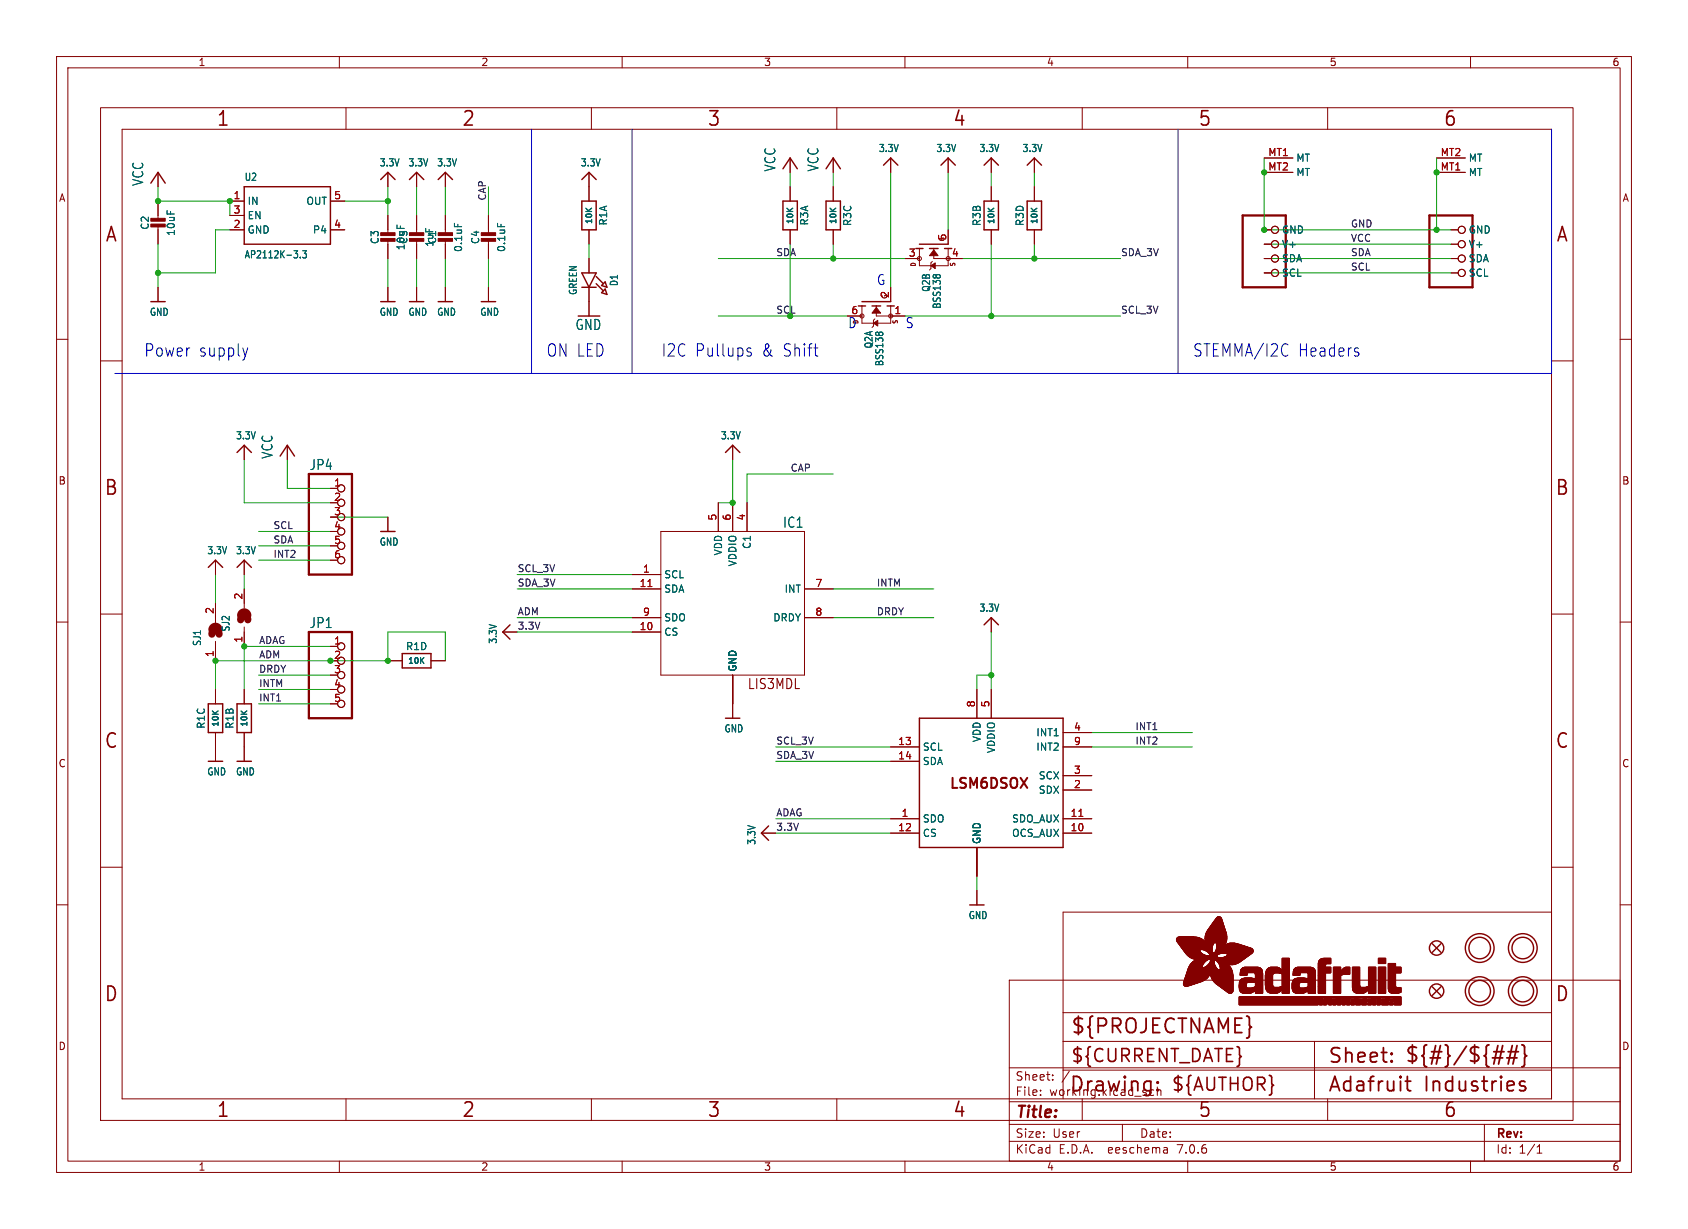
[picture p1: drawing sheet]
<svg xmlns="http://www.w3.org/2000/svg" width="298mm" height="217mm" viewBox="0 0 298 217" stroke-linecap="round" stroke-linejoin="round" font-family="sans-serif">
<defs><g id="words">
<g font-size="3.5" fill="#840000">
<text x="38.2" y="22.7">1</text>
<text x="81.6" y="22.7">2</text>
<text x="125" y="22.7">3</text>
<text x="168.4" y="22.7">4</text>
<text x="211.8" y="22.7">5</text>
<text x="255.1" y="22.7">6</text>
<text x="18.5" y="43.1">A</text>
<text x="275" y="43.1">A</text>
<text x="18.3" y="87.9">B</text>
<text x="274.9" y="87.9">B</text>
<text x="18.3" y="132.7">C</text>
<text x="274.9" y="132.7">C</text>
<text x="18.3" y="177.4">D</text>
<text x="274.9" y="177.4">D</text>
<text x="189.2" y="183.2">${PROJECTNAME}</text>
<text x="234.7" y="188.4">Sheet:</text>
<text x="248.3" y="188.3">${#}/${##}</text>
<text x="38.2" y="197.9">1</text>
<text x="81.6" y="197.9">2</text>
<text x="125" y="197.9">3</text>
<text x="168.4" y="197.9">4</text>
<text x="189" y="193.5">Drawing:</text>
<text x="211.8" y="197.9">5</text>
<text x="234.7" y="193.5">Adafruit</text>
<text x="251.8" y="193.5">Industries</text>
<text x="255.1" y="197.9">6</text>
</g>
<g font-size="3.2" fill="#840000">
<text x="189.2" y="188.2">${CURRENT_DATE}</text>
<text x="207" y="193.3">${AUTHOR}</text>
</g>
<g font-size="3" fill="#0000c2">
<text x="25.4" y="63.3">Power</text>
<text x="35.1" y="63.3">supply</text>
<text x="96.5" y="63.3">ON LED</text>
<text x="116.8" y="63.3">I2C Pullups</text>
<text x="134.7" y="63.3">&amp; Shift</text>
<text x="210.8" y="63.3">STEMMA/I2C</text>
<text x="229.5" y="63.3">Headers</text>
</g>
<text font-size="2.8" fill="#840000" x="179.4" y="198.2">Title:</text>
<g font-size="2.5" fill="#006464">
<text x="25.5" y="33" transform="rotate(-90 25.5 33)">VCC</text>
<text x="137.3" y="30.4" transform="rotate(-90 137.3 30.4)">VCC</text>
<text x="144.9" y="30.4" transform="rotate(-90 144.9 30.4)">VCC</text>
<text x="101.7" y="58.6">GND</text>
<text x="48.4" y="81.2" transform="rotate(-90 48.4 81.2)">VCC</text>
<text x="54.7" y="83.3">JP4</text>
<text x="138.4" y="93.5">IC1</text>
<text x="54.7" y="111.3">JP1</text>
</g>
<g font-size="2.5" fill="#0000c2">
<text x="154.9" y="50.6">G</text>
<text x="149.9" y="58.2">D</text>
<text x="160" y="58.2">S</text>
</g>
<g font-size="2.5" fill="#840000">
<text x="132.1" y="122.1">LIS3MDL</text>
<text x="167.6" y="139.9">LSM6DSOX</text>
</g>
<g font-size="2.1" fill="#840000">
<text x="179.4" y="191.3">Sheet:</text>
<text x="179.4" y="194">File:</text>
<text x="185.5" y="194">working.kicad_sch</text>
<text x="179.4" y="201.4">Size:</text>
<text x="186.1" y="201.4">User</text>
<text x="201.4" y="201.4">Date:</text>
<text x="264.4" y="201.6">Rev:</text>
<text x="179.4" y="204.2">KiCad</text>
<text x="187.2" y="204.2">E.D.A.</text>
<text x="196.1" y="204.2">eeschema</text>
<text x="208.4" y="204.2">7.0.6</text>
<text x="264.4" y="204.2">Id:</text>
<text x="268.5" y="204.2">1/1</text>
</g>
<g font-size="1.8" fill="#840000">
<text x="35" y="11.9">1</text>
<text x="85" y="11.9">2</text>
<text x="135" y="11.9">3</text>
<text x="185" y="11.9">4</text>
<text x="235" y="11.9">5</text>
<text x="285" y="11.9">6</text>
<text x="10.3" y="35.9">A</text>
<text x="286.8" y="35.9">A</text>
<text x="10.3" y="85.9">B</text>
<text x="286.7" y="85.9">B</text>
<text x="10.3" y="135.9">C</text>
<text x="286.7" y="135.9">C</text>
<text x="10.3" y="185.9">D</text>
<text x="286.7" y="185.9">D</text>
<text x="35" y="207.2">1</text>
<text x="85" y="207.2">2</text>
<text x="135" y="207.2">3</text>
<text x="185" y="207.2">4</text>
<text x="235" y="207.2">5</text>
<text x="285" y="207.2">6</text>
</g>
<g font-size="1.8" fill="#006464">
<text x="67" y="29.6">3.3V</text>
<text x="72.1" y="29.6">3.3V</text>
<text x="77.2" y="29.6">3.3V</text>
<text x="102.6" y="29.6">3.3V</text>
<text x="155.3" y="27.1">3.3V</text>
<text x="165.5" y="27.1">3.3V</text>
<text x="173.1" y="27.1">3.3V</text>
<text x="180.7" y="27.1">3.3V</text>
<text x="229.1" y="28.8">MT</text>
<text x="259.6" y="28.8">MT</text>
<text x="43.2" y="32.2">U2</text>
<text x="229.1" y="31.3">MT</text>
<text x="259.6" y="31.3">MT</text>
<text x="26.5" y="40.7" transform="rotate(-90 26.5 40.7)">C2</text>
<text x="31.1" y="41.8" transform="rotate(-90 31.1 41.8)">10uF</text>
<text x="43.7" y="36.4">IN</text>
<text x="43.7" y="41.5">GND</text>
<text x="43.7" y="39">EN</text>
<text x="54.1" y="36.4">OUT</text>
<text x="55.2" y="41.5">P4</text>
<text x="107.5" y="40" transform="rotate(-90 107.5 40)">R1A</text>
<text x="143.1" y="40" transform="rotate(-90 143.1 40)">R3A</text>
<text x="150.7" y="40.1" transform="rotate(-90 150.7 40.1)">R3C</text>
<text x="173.6" y="40.1" transform="rotate(-90 173.6 40.1)">R3B</text>
<text x="181.2" y="40.1" transform="rotate(-90 181.2 40.1)">R3D</text>
<text x="226.6" y="41.5">GND</text>
<text x="259.6" y="41.5">GND</text>
<text x="43.2" y="45.9">AP2112K-3.3</text>
<text x="67.2" y="43.3" transform="rotate(-90 67.2 43.3)">C3</text>
<text x="71.7" y="44.4" transform="rotate(-90 71.7 44.4)">10uF</text>
<text x="72.2" y="43.3" transform="rotate(-90 72.2 43.3)">C5</text>
<text x="76.8" y="43.8" transform="rotate(-90 76.8 43.8)">1uF</text>
<text x="77.3" y="43.3" transform="rotate(-90 77.3 43.3)">C1</text>
<text x="81.9" y="44.7" transform="rotate(-90 81.9 44.7)">0.1uF</text>
<text x="84.9" y="43.3" transform="rotate(-90 84.9 43.3)">C4</text>
<text x="89.5" y="44.7" transform="rotate(-90 89.5 44.7)">0.1uF</text>
<text x="226.6" y="44">V+</text>
<text x="226.6" y="46.6">SDA</text>
<text x="259.6" y="44">V+</text>
<text x="259.6" y="46.6">SDA</text>
<text x="102.2" y="52.3" transform="rotate(-90 102.2 52.3)">GREEN</text>
<text x="109.4" y="50.7" transform="rotate(-90 109.4 50.7)">D1</text>
<text x="164.6" y="51.7" transform="rotate(-90 164.6 51.7)">Q2B</text>
<text x="226.6" y="49.1">SCL</text>
<text x="259.6" y="49.1">SCL</text>
<text x="26.4" y="56">GND</text>
<text x="67" y="56">GND</text>
<text x="72.1" y="56">GND</text>
<text x="77.2" y="56">GND</text>
<text x="84.8" y="56">GND</text>
<text x="166.5" y="54.7" transform="rotate(-90 166.5 54.7)">BSS138</text>
<text x="154.5" y="61.7" transform="rotate(-90 154.5 61.7)">Q2A</text>
<text x="156.4" y="64.9" transform="rotate(-90 156.4 64.9)">BSS138</text>
<text x="41.6" y="77.9">3.3V</text>
<text x="127.4" y="77.9">3.3V</text>
<text x="36.5" y="98.2">3.3V</text>
<text x="41.6" y="98.2">3.3V</text>
<text x="67" y="96.7">GND</text>
<text x="127.9" y="98.3" transform="rotate(-90 127.9 98.3)">VDD</text>
<text x="130.4" y="100.3" transform="rotate(-90 130.4 100.3)">VDDIO</text>
<text x="132.9" y="97.2" transform="rotate(-90 132.9 97.2)">C1</text>
<text x="117.3" y="102.5">SCL</text>
<text x="117.3" y="105">SDA</text>
<text x="138.6" y="105">INT</text>
<text x="40.8" y="111.8" transform="rotate(-90 40.8 111.8)">SJ2</text>
<text x="88.1" y="113.9" transform="rotate(-90 88.1 113.9)">3.3V</text>
<text x="117.3" y="112.6">CS</text>
<text x="117.3" y="110.1">SDO</text>
<text x="136.6" y="110.1">DRDY</text>
<text x="173.1" y="108.4">3.3V</text>
<text x="35.7" y="114.3" transform="rotate(-90 35.7 114.3)">SJ1</text>
<text x="71.7" y="115.2">R1D</text>
<text x="130.4" y="118.9" transform="rotate(-90 130.4 118.9)">GND</text>
<text x="36.4" y="129" transform="rotate(-90 36.4 129)">R1C</text>
<text x="41.5" y="129" transform="rotate(-90 41.5 129)">R1B</text>
<text x="128" y="129.7">GND</text>
<text x="173.6" y="131.3" transform="rotate(-90 173.6 131.3)">VDD</text>
<text x="183.1" y="130.4">INT1</text>
<text x="36.5" y="137.3">GND</text>
<text x="41.6" y="137.3">GND</text>
<text x="163.1" y="132.9">SCL</text>
<text x="163.1" y="135.5">SDA</text>
<text x="176.1" y="133.3" transform="rotate(-90 176.1 133.3)">VDDIO</text>
<text x="183.1" y="132.9">INT2</text>
<text x="183.6" y="140.6">SDX</text>
<text x="183.6" y="138">SCX</text>
<text x="133.8" y="149.5" transform="rotate(-90 133.8 149.5)">3.3V</text>
<text x="163.1" y="145.6">SDO</text>
<text x="163.1" y="148.2">CS</text>
<text x="173.6" y="149.4" transform="rotate(-90 173.6 149.4)">GND</text>
<text x="178.8" y="148.2">OCS_AUX</text>
<text x="178.8" y="145.6">SDO_AUX</text>
<text x="171.2" y="162.7">GND</text>
</g>
<g font-size="1.8" fill="#a90000">
<text x="224.1" y="27.7">MT1</text>
<text x="254.6" y="27.7">MT2</text>
<text x="41.2" y="35.3">1</text>
<text x="59" y="35.3">5</text>
<text x="224.1" y="30.2">MT2</text>
<text x="254.6" y="30.2">MT1</text>
<text x="41.2" y="40.4">2</text>
<text x="41.2" y="37.8">3</text>
<text x="59" y="40.4">4</text>
<text x="160.6" y="45.5">3</text>
<text x="167.4" y="42.6" transform="rotate(-90 167.4 42.6)">5</text>
<text x="168.2" y="45.5">4</text>
<text x="157.2" y="52.8" transform="rotate(-90 157.2 52.8)">2</text>
<text x="150.4" y="55.6">6</text>
<text x="158" y="55.6">1</text>
<text x="59" y="86.1">1</text>
<text x="59" y="88.6">2</text>
<text x="59" y="91.2">3</text>
<text x="59" y="93.7">4</text>
<text x="126.7" y="92.1" transform="rotate(-90 126.7 92.1)">5</text>
<text x="129.3" y="92.1" transform="rotate(-90 129.3 92.1)">6</text>
<text x="131.8" y="92.1" transform="rotate(-90 131.8 92.1)">4</text>
<text x="59" y="96.3">5</text>
<text x="59" y="98.8">6</text>
<text x="113.6" y="101.3">1</text>
<text x="42.9" y="106.1" transform="rotate(-90 42.9 106.1)">2</text>
<text x="113" y="103.9">11</text>
<text x="144.1" y="103.9">7</text>
<text x="37.8" y="108.7" transform="rotate(-90 37.8 108.7)">2</text>
<text x="42.9" y="113.7" transform="rotate(-90 42.9 113.7)">1</text>
<text x="113" y="111.5">10</text>
<text x="113.6" y="109">9</text>
<text x="144.1" y="109">8</text>
<text x="37.8" y="116.3" transform="rotate(-90 37.8 116.3)">1</text>
<text x="59" y="114">1</text>
<text x="59" y="116.6">2</text>
<text x="59" y="119.1">3</text>
<text x="59" y="121.7">4</text>
<text x="59" y="124.2">5</text>
<text x="172.5" y="125.2" transform="rotate(-90 172.5 125.2)">8</text>
<text x="175" y="125.2" transform="rotate(-90 175 125.2)">5</text>
<text x="158.7" y="131.8">13</text>
<text x="189.8" y="129.3">4</text>
<text x="189.8" y="131.8">9</text>
<text x="158.7" y="134.4">14</text>
<text x="189.8" y="136.9">3</text>
<text x="189.8" y="139.4">2</text>
<text x="158.7" y="147.1">12</text>
<text x="159.3" y="144.5">1</text>
<text x="189.2" y="147.1">10</text>
<text x="189.2" y="144.5">11</text>
</g>
<g font-size="1.7" fill="#0f0f0f">
<text x="86" y="35.6" transform="rotate(-90 86 35.6)">CAP</text>
<text x="238.8" y="40.3">GND</text>
<text x="137.2" y="45.4">SDA</text>
<text x="198.1" y="45.4">SDA_3V</text>
<text x="238.8" y="45.4">SDA</text>
<text x="238.8" y="47.9">SCL</text>
<text x="238.8" y="42.8">VCC</text>
<text x="137.2" y="55.5">SCL</text>
<text x="198.1" y="55.5">SCL_3V</text>
<text x="139.7" y="83.5">CAP</text>
<text x="48.3" y="93.6">SCL</text>
<text x="48.3" y="96.2">SDA</text>
<text x="48.3" y="98.7">INT2</text>
<text x="91.4" y="101.3">SCL_3V</text>
<text x="91.4" y="103.8">SDA_3V</text>
<text x="154.9" y="103.8">INTM</text>
<text x="45.7" y="114">ADAG</text>
<text x="91.4" y="108.9">ADM</text>
<text x="91.4" y="111.4">3.3V</text>
<text x="154.9" y="108.9">DRDY</text>
<text x="45.7" y="116.5">ADM</text>
<text x="45.7" y="119">DRDY</text>
<text x="45.7" y="121.6">INTM</text>
<text x="45.7" y="124.1">INT1</text>
<text x="137.2" y="131.7">SCL_3V</text>
<text x="200.7" y="129.2">INT1</text>
<text x="200.7" y="131.7">INT2</text>
<text x="137.2" y="134.3">SDA_3V</text>
<text x="137.2" y="144.4">ADAG</text>
<text x="137.2" y="147">3.3V</text>
</g>
<g font-size="1.4" fill="#006464">
<text x="105" y="39.8" transform="rotate(-90 105 39.8)">10K</text>
<text x="140.5" y="39.8" transform="rotate(-90 140.5 39.8)">10K</text>
<text x="148.1" y="39.8" transform="rotate(-90 148.1 39.8)">10K</text>
<text x="176.1" y="39.8" transform="rotate(-90 176.1 39.8)">10K</text>
<text x="183.7" y="39.8" transform="rotate(-90 183.7 39.8)">10K</text>
<text x="72" y="117.7">10K</text>
<text x="38.9" y="128.7" transform="rotate(-90 38.9 128.7)">10K</text>
<text x="44" y="128.7" transform="rotate(-90 44 128.7)">10K</text>
</g>
<g font-size="1.1" fill="#840000">
<text x="162.1" y="47.3" transform="rotate(-90 162.1 47.3)">D</text>
<text x="169.1" y="47.2" transform="rotate(-90 169.1 47.2)">S</text>
<text x="158.9" y="57.4" transform="rotate(-90 158.9 57.4)">S</text>
</g>
<g font-size="1.1" fill="#a90000">
<text x="167.2" y="42.8" transform="rotate(-90 167.2 42.8)">G</text>
<text x="157" y="53" transform="rotate(-90 157 53)">G</text>
</g>
<text font-size="1.1" fill="#0000c2" x="152" y="57.4" transform="rotate(-90 152 57.4)">D</text>
</g></defs>
<g fill="none" stroke="#840000" stroke-width=".18">
<path d="M10 10h278.5v197.3h-278.5zM12 12h274.5v193.3h-274.5zM17.8 19h260.3v179.1h-260.3zM60 10v2M61.2 19v3.9M104.6 19v3.9M110 10v2M148 19v3.9M160 10v2M191.3 19v3.9M210 10v2M234.7 19v3.9"/>
<path d="M260 10v2M21.6 22.9h252.7v171.4h-252.7zM27.9 30.5v2.5M27.9 35.6v3.3M27.9 39.9v3.3M40.6 35.6h2.6M40.6 38.1h2.6M58.4 35.6h2.6M68.6 30.5v2.5M68.6 38.1v3.3M73.7 30.5v2.5M73.7 38.1v3.3"/>
<path d="M78.7 30.5v2.5M78.7 38.1v3.3M86.4 38.1v3.3M104.1 30.5v5.1M139.7 27.9v2.6M139.7 33v2.6M147.3 27.9v2.6M147.3 33v2.6M157.5 27.9v2.6M167.6 27.9v2.6M175.3 27.9v2.6M175.3 33v2.6"/>
<path d="M182.9 27.9v2.6M182.9 33v2.6M223.5 30.5h5.1M223.5 27.9h5.1M254 30.5h5.1M254 27.9h5.1M10 60h2M27.9 50.8v2.5M40.6 40.6h2.6M58.4 40.6h2.6M68.6 42.4v3.3M68.6 50.8v2.5"/>
<path d="M73.7 42.4v3.3M73.7 50.8v2.5M78.7 42.4v3.3M78.7 50.8v2.5M86.4 42.4v3.3M86.4 50.8v2.5M104.1 40.6v2.6M104.1 45.7v2.6M104.1 50.8v5.1M139.7 40.6v2.6M147.3 40.6v2.6M149.9 55.9h2.5"/>
<path d="M152.4 54.1v3h5.1v-3M154.7 56.4l-.3 .2v1.1l-.2 .2M154.9 54.1v1.8h5.1M157.5 50.8v2.5M160 45.7h2.6M162.6 43.9v3.1h5v-1.3M164.8 46.2l-.2 .3v1l-.3 .3M165.1 43.9v1.8h5.1M167.6 40.6v2.6M175.3 40.6v2.6M182.9 40.6v2.6M223.5 45.7h1.3"/>
<path d="M223.5 40.6h1.3M223.5 43.2h1.3M223.5 48.3h1.3M256.5 45.7h1.3M256.5 40.6h1.3M256.5 43.2h1.3M256.5 48.3h1.3M286.5 60h2M17.8 63.8h3.8M43.2 78.7v2.6M50.8 78.7v2.6M129.5 78.7v2.6"/>
<path d="M274.3 63.8h3.8M38.1 99.1v2.5M43.2 99.1v2.5M58.4 86.4h1.3M58.4 91.4h1.3M58.4 96.5h1.3M58.4 99.1h1.3M68.6 91.4v2.6M116.8 94h25.4v25.4h-25.4zM127 88.9v5.1M129.5 88.9v5.1M132.1 88.9v5.1"/>
<path d="M10 110h2M17.8 108.6h3.8M38.1 106.7v3.4M38.1 113.4v3.4M43.2 104.1v3.5M43.2 110.9v3.4M58.4 119.4h1.3M58.4 114.3h1.3M68.6 116.8h2.5M76.2 116.8h2.5M88.9 111.8h2.5M111.8 111.8h5"/>
<path d="M111.8 101.6h5M111.8 104.1h5M111.8 109.2h5M129.5 119.4v7.6M142.2 104.1h5.1M142.2 109.2h5.1M175.3 109.2v2.6M274.3 108.6h3.8M286.5 110h2M38.1 121.9v2.6M38.1 129.5v5.1M43.2 121.9v2.6"/>
<path d="M43.2 129.5v5.1M58.4 124.5h1.3M157.5 132.1h5.1M157.5 134.6h5.1M172.7 121.9v5.1M175.3 121.9v5.1M188 132.1h5M188 139.7h5M188 137.2h5M188 129.5h5M10 160h2M17.8 153.4h3.8"/>
<path d="M134.6 147.3h2.6M157.5 147.3h5.1M157.5 144.8h5.1M172.7 149.9v5M172.7 157.5v2.5M188 147.3h5M188 144.8h5M274.3 153.4h3.8M286.5 160h2M178.4 173.3h108.1v32h-108.1zM188 179.1h86.3M274.3 161.3h-86.3v33"/>
<path d="M61.2 194.3v3.8M104.6 194.3v3.8M148 194.3v3.8M178.4 198.8h108.1M178.4 194.8h108.1M178.4 188.8h108.1M184 193.6v.1M184 192.8v.1M186.1 190.9v.1M186.1 190.1v.1M188 184.1h86.3M188 189.2h86.3"/>
<path d="M189.1 189.4l-1.3 2M191.3 194.3v3.8M198.4 198.8v3M203.8 192.7l.2 .1M204 193.6l-.2 .1M204.6 192.2v1.5M204.6 192.9l.2-.2 .4 .1 .1 .9M232.4 184.1v10.2M234.7 194.3v3.8M262.5 198.8v6.5M60 205.3v2M110 205.3v2"/>
<path d="M160 205.3v2M178.4 201.8h108.1M206.3 203l.1 .9M206.4 203.8l-.1 .1M206.4 203.3h-.1M210 205.3v2M260 205.3v2M271.8 203.9h.8M271.8 202.8l.4-.4v1.5"/>
<circle cx="152.4" cy="55.9" r=".36"/>
<circle cx="157.5" cy="55.9" r=".36"/>
<circle cx="162.6" cy="45.7" r=".36"/>
<circle cx="167.6" cy="45.7" r=".36"/>
<circle cx="225.4" cy="48.3" r=".63"/>
<circle cx="225.4" cy="43.2" r=".63"/>
<circle cx="225.4" cy="45.7" r=".63"/>
<circle cx="225.4" cy="40.6" r=".63"/>
<circle cx="258.4" cy="40.6" r=".63"/>
<circle cx="258.4" cy="45.7" r=".63"/>
<circle cx="258.4" cy="43.2" r=".63"/>
<circle cx="258.4" cy="48.3" r=".63"/>
<circle cx="60.3" cy="96.5" r=".63"/>
<circle cx="60.3" cy="86.4" r=".63"/>
<circle cx="60.3" cy="88.9" r=".63"/>
<circle cx="60.3" cy="91.4" r=".63"/>
<circle cx="60.3" cy="99.1" r=".63"/>
<circle cx="60.3" cy="94" r=".63"/>
<circle cx="60.3" cy="119.4" r=".63"/>
<circle cx="60.3" cy="114.3" r=".63"/>
<circle cx="60.3" cy="116.8" r=".63"/>
<circle cx="60.3" cy="121.9" r=".63"/>
<circle cx="60.3" cy="124.5" r=".63"/>
</g>
<g fill="none" stroke="#840000" stroke-width=".25">
<path d="M26.7 32.4l1.2-1.9 1.3 1.9M43.2 33h15.2v10.2h-15.2zM67.3 31.7l1.3-1.2 1.2 1.2M72.4 31.7l1.3-1.2 1.2 1.2M77.5 31.7l1.2-1.2 1.3 1.2M102.9 35.6h2.5v5h-2.5zM102.9 31.7l1.2-1.2 1.3 1.2M138.4 29.8l1.3-1.9 1.3 1.9M138.4 35.6h2.6v5h-2.6zM146 29.8l1.3-1.9 1.3 1.9M146 35.6h2.6v5h-2.6zM156.2 29.2l1.3-1.3 1.2 1.3"/>
<path d="M166.4 29.2l1.2-1.3 1.3 1.3M174 35.6h2.5v5h-2.5zM174 29.2l1.3-1.3 1.2 1.3M181.6 35.6h2.5v5h-2.5zM181.6 29.2l1.3-1.3 1.2 1.3M26.7 53.3h2.5M67.3 53.3h2.5M72.4 53.3h2.5M77.5 53.3h2.5M85.1 53.3h2.5M102.9 48.3h2.5l-1.3 2.5zM102.9 50.8h2.5"/>
<path d="M105.4 48.9l1.3 1.3M105.4 50.2l1.3 1.2M106.4 50.5l.6-.7 .3 1zM106.4 51.8l.6-.7 .3 1zM151.8 54.1h1.2M152.4 53.3h5.1M154.2 54.1h1.5M156.8 54.1h1.3M161.9 43.9h1.3M162.6 43.2h5M164.3 43.9h1.6M167 43.9h.6"/>
<path d="M41.9 80l1.3-1.3 1.2 1.3M49.5 80.6l1.3-1.9 1.3 1.9M67.3 94h2.5M128.3 80l1.2-1.3 1.3 1.3M36.8 100.3l1.3-1.2 1.3 1.2M41.9 100.3l1.3-1.2 1.2 1.2M71.1 115.6h5.1v2.5h-5.1zM90.2 110.5l-1.3 1.3 1.3 1.2M174 110.5l1.3-1.3 1.2 1.3M36.8 124.5h2.6v5h-2.6zM36.8 134.6h2.6M41.9 124.5h2.5v5h-2.5z"/>
<path d="M41.9 134.6h2.5M128.3 127h2.5M162.6 127h25.4v22.9h-25.4zM135.9 146l-1.3 1.3 1.3 1.3M171.4 160h2.6M253.2 166.9l1.6 1.5M253.2 174.5l1.6 1.5M254.8 166.9l-1.6 1.5M254.8 174.5l-1.6 1.5"/>
<circle cx="254" cy="167.6" r="1.27"/>
<circle cx="254" cy="175.3" r="1.27"/>
<circle cx="261.6" cy="175.3" r="2.54"/>
<circle cx="261.6" cy="167.6" r="2.54"/>
<circle cx="261.6" cy="175.3" r="1.9"/>
<circle cx="261.6" cy="167.6" r="1.9"/>
<circle cx="269.2" cy="175.3" r="2.54"/>
<circle cx="269.2" cy="167.6" r="2.54"/>
<circle cx="269.2" cy="175.3" r="1.9"/>
<circle cx="269.2" cy="167.6" r="1.9"/>
</g>
<g fill="#840000" stroke="#840000" stroke-width=".18">
<path d="M165.1 44.2l.8 1h-1.6z"/>
<path d="M164.6 47l.8-.5v1z"/>
<path d="M208 166.3h4.8z"/>
<path d="M208 166.2l4.8 .1z"/>
<path d="M208 166.2h4.8z"/>
<path d="M208 166.2h4.7z"/>
<path d="M208 166.1l4.7 .1z"/>
<path d="M208 166.1h4.6z"/>
<path d="M208 166l4.5 .1z"/>
<path d="M208 166h4.5z"/>
<path d="M208 166.4h4.9z"/>
<path d="M208 166.3l4.9 .1z"/>
<path d="M208 166h4.4z"/>
<path d="M208 165.9l4.4 .1z"/>
<path d="M208.1 166.4l4.9 .1z"/>
<path d="M208.1 165.9h4.2z"/>
<path d="M208.1 166.5h4.9z"/>
<path d="M208.1 165.9h4.1z"/>
<path d="M208.1 165.8l4 .1z"/>
<path d="M208.1 166.6h5z"/>
<path d="M208.1 166.5l4.9 .1z"/>
<path d="M208.1 165.8h3.9z"/>
<path d="M208.2 166.6h4.9z"/>
<path d="M208.2 165.8h3.6z"/>
<path d="M208.2 166.6l4.9 .1z"/>
<path d="M208.2 165.7l3.5 .1z"/>
<path d="M208.2 166.7h5z"/>
<path d="M208.2 166.7h4.9z"/>
<path d="M208.3 166.7l4.9 .1z"/>
<path d="M208.3 165.7h3.3z"/>
<path d="M208.3 166.8h6.3z"/>
<path d="M208.3 166.8h4.9z"/>
<path d="M208.3 166.8l6.3 .1z"/>
<path d="M208.4 166.9h6.2z"/>
<path d="M208.4 167h6.1z"/>
<path d="M208.4 166.9l6.1 .1z"/>
<path d="M208.4 165.7h2.8z"/>
<path d="M208.5 167h6z"/>
<path d="M208.5 167l6 .1z"/>
<path d="M208.6 167.1h5.9z"/>
<path d="M208.6 167.1l5.8 .1z"/>
<path d="M208.6 167.2h5.8z"/>
<path d="M208.7 167.2l5.7 .1z"/>
<path d="M208.7 167.3h5.7z"/>
<path d="M208.7 167.3l5.7 .1z"/>
<path d="M208.8 167.4h5.6z"/>
<path d="M208.8 167.5h5.5z"/>
<path d="M208.8 167.4l5.5 .1z"/>
<path d="M208.9 167.5l5.4 .1z"/>
<path d="M208.9 167.6h5.4z"/>
<path d="M208.9 167.6l5.4 .1z"/>
<path d="M209 167.7h5.3z"/>
<path d="M209 167.7l5.3 .1z"/>
<path d="M209 167.8h5.3z"/>
<path d="M209.1 167.8h5.2z"/>
<path d="M209.1 167.8l5.2 .1z"/>
<path d="M209.1 167.9h5.2z"/>
<path d="M209.2 167.9l3.1 .1z"/>
<path d="M209.2 168h3z"/>
<path d="M209.2 174.1h1.8z"/>
<path d="M209.2 174l1.8 .1z"/>
<path d="M209.2 174h2z"/>
<path d="M209.2 174h2.1z"/>
<path d="M209.2 173.9l2.1 .1z"/>
<path d="M209.2 173.9h2.3z"/>
<path d="M209.2 173.9h2.4z"/>
<path d="M209.2 173.8l2.4 .1z"/>
<path d="M209.2 173.8h2.6z"/>
<path d="M209.2 168l3 .1z"/>
<path d="M209.3 174.1l1.4 .1z"/>
<path d="M209.3 174.1h1.5z"/>
<path d="M209.3 173.8h2.6z"/>
<path d="M209.3 173.7l2.6 .1z"/>
<path d="M209.3 173.7h2.8z"/>
<path d="M209.3 168.1h2.9z"/>
<path d="M209.3 174.2h1.2z"/>
<path d="M209.3 174.2h1.3z"/>
<path d="M209.3 173.7h2.9z"/>
<path d="M209.3 173.6l3 .1z"/>
<path d="M209.3 173.6h3.1z"/>
<path d="M209.3 173.6h3.2z"/>
<path d="M209.3 168.1l2.9 .1z"/>
<path d="M209.3 174.2l1.1 .1z"/>
<path d="M209.3 173.5l3.3 .1z"/>
<path d="M209.3 173.5h3.3z"/>
<path d="M209.3 173.4l3.4 .1z"/>
<path d="M209.3 173.4h3.5z"/>
<path d="M209.3 168.2h2.9z"/>
<path d="M209.4 174.3h.9z"/>
<path d="M209.4 173.4h3.4z"/>
<path d="M209.4 174.3h.8z"/>
<path d="M209.4 173.3l3.5 .1z"/>
<path d="M209.4 173.3h3.5z"/>
<path d="M209.4 173.3h3.6z"/>
<path d="M209.4 173.2l3.7 .1z"/>
<path d="M209.4 168.3h2.8z"/>
<path d="M209.4 168.2l2.8 .1z"/>
<path d="M209.4 174.3l.7 .1z"/>
<path d="M209.4 173.2h3.7z"/>
<path d="M209.4 173.2h3.8z"/>
<path d="M209.4 173.1l3.8 .1z"/>
<path d="M209.4 173.1h3.9z"/>
<path d="M209.5 173.1h3.8z"/>
<path d="M209.5 173l3.8 .1z"/>
<path d="M209.5 168.3l2.8 .1z"/>
<path d="M209.5 174.4h.5z"/>
<path d="M209.5 173h3.9z"/>
<path d="M209.5 172.9l4 .1z"/>
<path d="M209.5 168.4h2.8z"/>
<path d="M209.5 172.9h4z"/>
<path d="M209.5 172.8l4.1 .1z"/>
<path d="M209.5 172.8h4.1z"/>
<path d="M209.5 168.4l2.9 .1z"/>
<path d="M209.6 172.8h4z"/>
<path d="M209.6 172.7l4 .1z"/>
<path d="M209.6 168.5h2.8z"/>
<path d="M209.6 174.4h.3z"/>
<path d="M209.6 172.7h4.1z"/>
<path d="M209.6 172.6l4.1 .1z"/>
<path d="M209.6 168.5l2.9 .1z"/>
<path d="M209.6 172.6h4.1z"/>
<path d="M209.6 172.6h4.2z"/>
<path d="M209.6 172.5l4.2 .1z"/>
<path d="M209.6 172.5h4.2z"/>
<path d="M209.6 168.6h3z"/>
<path d="M209.6 168.6h2.9z"/>
<path d="M209.7 172.5h4.1z"/>
<path d="M209.7 172.4l4.1 .1z"/>
<path d="M209.7 172.4h4.2z"/>
<path d="M209.7 172.3l4.2 .1z"/>
<path d="M209.7 168.6l2.9 .1z"/>
<path d="M209.8 172.3h4.1z"/>
<path d="M209.8 172.2l4.1 .1z"/>
<path d="M209.8 172.2h4.1z"/>
<path d="M209.8 168.7l2.9 .1z"/>
<path d="M209.8 168.7h2.9z"/>
<path d="M209.8 172.1l4.2 .1z"/>
<path d="M209.8 172.1h4.2z"/>
<path d="M209.8 168.8h3z"/>
<path d="M209.8 172l4.2 .1z"/>
<path d="M209.8 172h4.2z"/>
<path d="M209.8 168.8h3.1z"/>
<path d="M209.9 171.9l4.1 .1z"/>
<path d="M209.9 171.9h4.1z"/>
<path d="M209.9 168.8l3 .1z"/>
<path d="M209.9 171.8l4.1 .1z"/>
<path d="M209.9 171.8h4.1z"/>
<path d="M209.9 168.9h3.1z"/>
<path d="M209.9 171.8h8z"/>
<path d="M209.9 171.7l8 .1z"/>
<path d="M209.9 171.7h7.9z"/>
<path d="M209.9 168.9h3.2z"/>
<path d="M210 171.6l7.8 .1z"/>
<path d="M210 171.6h7.8z"/>
<path d="M210 168.9l3.2 .1z"/>
<path d="M210 171.5l7.8 .1z"/>
<path d="M210 171.5h5.5z"/>
<path d="M210 169h3.3z"/>
<path d="M210 171.5h5.4z"/>
<path d="M210 171.4l5.4 .1z"/>
<path d="M210 171.4h5.3z"/>
<path d="M210 169h5.2z"/>
<path d="M210.1 171.3l5.1 .1z"/>
<path d="M210.1 171.3h5.1z"/>
<path d="M210.1 169l5.1 .1z"/>
<path d="M210.1 171.2l5 .1z"/>
<path d="M210.1 171.2h5z"/>
<path d="M210.1 171.1l5 .1z"/>
<path d="M210.1 171.1h4.9z"/>
<path d="M210.1 169.1h5z"/>
<path d="M210.2 171l2.5 .1z"/>
<path d="M210.2 171h2.5z"/>
<path d="M210.2 169.1h5z"/>
<path d="M210.2 171h2.4z"/>
<path d="M210.2 169.1l5 .1z"/>
<path d="M210.2 170.9l2.4 .1z"/>
<path d="M210.2 170.9h2.4z"/>
<path d="M210.2 169.2h5z"/>
<path d="M210.3 170.8l2.3 .1z"/>
<path d="M210.3 170.8h2.3z"/>
<path d="M210.3 169.2h4.9z"/>
<path d="M210.3 170.7l2.3 .1z"/>
<path d="M210.3 170.7h2.3z"/>
<path d="M210.3 169.2l5 .1z"/>
<path d="M210.4 170.7h2.2z"/>
<path d="M210.4 170.6l2.3 .1z"/>
<path d="M210.4 170.6h2.3z"/>
<path d="M210.4 169.3h5z"/>
<path d="M210.4 170.5l2.3 .1z"/>
<path d="M210.5 170.5h2.2z"/>
<path d="M210.5 169.3l5.2 .1z"/>
<path d="M210.5 170.4l2.3 .1z"/>
<path d="M210.5 170.4h2.3z"/>
<path d="M210.6 170.4h2.2z"/>
<path d="M210.6 169.4h9.6z"/>
<path d="M210.6 170.3l2.2 .1z"/>
<path d="M210.6 170.3h2.2z"/>
<path d="M210.7 170.3h2.2z"/>
<path d="M210.7 169.4l9.4 .1z"/>
<path d="M210.7 170.2l2.2 .1z"/>
<path d="M210.7 170.2h2.2z"/>
<path d="M210.8 170.2h2.2z"/>
<path d="M210.8 170.1l2.2 .1z"/>
<path d="M210.8 169.5h9.3z"/>
<path d="M210.8 170.1h2.2z"/>
<path d="M210.9 170.1h2.2z"/>
<path d="M211 170l2.1 .1z"/>
<path d="M211 170h2.1z"/>
<path d="M211 169.5l9 .1z"/>
<path d="M211 170h2.2z"/>
<path d="M211.1 169.9l2.2 .1z"/>
<path d="M211.1 169.9h2.2z"/>
<path d="M211.2 169.6h8.7z"/>
<path d="M211.2 169.8l2.1 .1z"/>
<path d="M211.3 169.8h2.1z"/>
<path d="M211.3 169.6h8.6z"/>
<path d="M211.4 169.7l2.1 .1z"/>
<path d="M211.5 169.7h2.1z"/>
<path d="M211.6 169.7h2z"/>
<path d="M211.7 169.6l2 .1z"/>
<path d="M212.7 167.9l1.6 .1z"/>
<path d="M212.8 168h1.5z"/>
<path d="M212.9 168h1.4z"/>
<path d="M212.9 171l2.1 .1z"/>
<path d="M213 171h2z"/>
<path d="M213 168l1.3 .1z"/>
<path d="M213 166h3.9z"/>
<path d="M213 165.9l3.9 .1z"/>
<path d="M213 165.9h3.9z"/>
<path d="M213 165.8l3.9 .1z"/>
<path d="M213.1 171h1.9z"/>
<path d="M213.1 168.1h1.2z"/>
<path d="M213.1 166.3l3.8 .1z"/>
<path d="M213.1 166.3h3.8z"/>
<path d="M213.1 166.2l3.8 .1z"/>
<path d="M213.1 166.2h3.8z"/>
<path d="M213.1 166.1l3.8 .1z"/>
<path d="M213.1 166.1h3.8z"/>
<path d="M213.1 166l3.8 .1z"/>
<path d="M213.1 165.8h3.8z"/>
<path d="M213.1 165.7l3.8 .1z"/>
<path d="M213.1 165.7h3.8z"/>
<path d="M213.1 165.6l3.8 .1z"/>
<path d="M213.1 165.6h3.8z"/>
<path d="M213.1 165.5l3.8 .1z"/>
<path d="M213.1 165.5h3.8z"/>
<path d="M213.1 166.4l3.7 .1z"/>
<path d="M213.1 166.4h3.8z"/>
<path d="M213.1 165.4l3.8 .1z"/>
<path d="M213.1 165.4h3.8z"/>
<path d="M213.1 170.9l1.9 .1z"/>
<path d="M213.1 166.5l3.7 .1z"/>
<path d="M213.1 166.5h3.7z"/>
<path d="M213.1 165.3l3.8 .1z"/>
<path d="M213.1 165.3h3.8z"/>
<path d="M213.2 170.9h1.7z"/>
<path d="M213.2 166.7h1.6z"/>
<path d="M213.2 166.6l3.6 .1z"/>
<path d="M213.2 166.6h3.6z"/>
<path d="M213.2 165.2l3.7 .1z"/>
<path d="M213.2 165.2h3.7z"/>
<path d="M213.2 165.1l3.7 .1z"/>
<path d="M213.2 168.1l1.1 .1z"/>
<path d="M213.2 166.7l1.5 .1z"/>
<path d="M213.2 166.7h1.5z"/>
<path d="M213.2 165.1h3.6z"/>
<path d="M213.2 165l3.6 .1z"/>
<path d="M213.3 170.9h1.6z"/>
<path d="M213.3 166.8h1.3z"/>
<path d="M213.3 165h3.5z"/>
<path d="M213.3 164.9l3.5 .1z"/>
<path d="M213.3 170.8l1.6 .1z"/>
<path d="M213.3 168.2h1z"/>
<path d="M213.3 164.9h3.5z"/>
<path d="M213.3 164.8l3.5 .1z"/>
<path d="M213.4 170.8h1.5z"/>
<path d="M213.4 164.8h3.4z"/>
<path d="M213.4 164.8h3.3z"/>
<path d="M213.4 164.7l3.3 .1z"/>
<path d="M213.4 168.2l1 .1z"/>
<path d="M213.4 164.7h3.3z"/>
<path d="M213.4 164.6l3.3 .1z"/>
<path d="M213.5 170.7l1.4 .1z"/>
<path d="M213.5 170.7h1.3z"/>
<path d="M213.5 168.3h.9z"/>
<path d="M213.5 164.6h3.2z"/>
<path d="M213.5 164.5l3.2 .1z"/>
<path d="M213.5 164.5h3.2z"/>
<path d="M213.5 164.5h3.1z"/>
<path d="M213.6 170.6l1.2 .1z"/>
<path d="M213.6 170.6h1.2z"/>
<path d="M213.6 168.3l.8 .1z"/>
<path d="M213.6 164.4l3 .1z"/>
<path d="M213.6 164.4h3z"/>
<path d="M213.6 168.4h.8z"/>
<path d="M213.6 164.3l3 .1z"/>
<path d="M213.7 170.5l1.1 .1z"/>
<path d="M213.7 170.5h1.1z"/>
<path d="M213.7 168.4l.8 .1z"/>
<path d="M213.7 164.3h2.9z"/>
<path d="M213.7 170.5h1z"/>
<path d="M213.7 168.5h.9z"/>
<path d="M213.7 168.5h.8z"/>
<path d="M213.7 164.2l2.9 .1z"/>
<path d="M213.7 164.2h2.8z"/>
<path d="M213.7 170.4l1 .1z"/>
<path d="M213.8 170.4h.9z"/>
<path d="M213.8 169h1.4z"/>
<path d="M213.8 168.6h2.1z"/>
<path d="M213.8 168.5l2.3 .1z"/>
<path d="M213.8 164.2h2.7z"/>
<path d="M213.8 164.1l2.7 .1z"/>
<path d="M213.8 170.3l.9 .1z"/>
<path d="M213.8 168.9l1.4 .1z"/>
<path d="M213.8 168.6l1.9 .1z"/>
<path d="M213.8 168.6h2z"/>
<path d="M213.8 164.1h2.7z"/>
<path d="M213.8 170.3h.9z"/>
<path d="M213.8 168.9h1.4z"/>
<path d="M213.8 168.7h1.7z"/>
<path d="M213.8 164l2.7 .1z"/>
<path d="M213.9 170.3h.8z"/>
<path d="M213.9 170.2l.8 .1z"/>
<path d="M213.9 168.9h1.4z"/>
<path d="M213.9 168.8l1.4 .1z"/>
<path d="M213.9 168.8h1.4z"/>
<path d="M213.9 168.8h1.5z"/>
<path d="M213.9 168.7l1.6 .1z"/>
<path d="M213.9 164h2.6z"/>
<path d="M213.9 170.2h.8z"/>
<path d="M213.9 169.6l6 .1z"/>
<path d="M213.9 163.9l2.6 .1z"/>
<path d="M213.9 170.1l.8 .1z"/>
<path d="M213.9 163.9h2.5z"/>
<path d="M214 170.1h.7z"/>
<path d="M214 170l.7 .1z"/>
<path d="M214 169.7h5.8z"/>
<path d="M214 163.8l2.4 .1z"/>
<path d="M214 163.8h2.4z"/>
<path d="M214 170h.7z"/>
<path d="M214 169.9l.7 .1z"/>
<path d="M214 169.9h.7z"/>
<path d="M214 169.8l.7 .1z"/>
<path d="M214 169.8h.8z"/>
<path d="M214 169.7l5.7 .1z"/>
<path d="M214 172.2l4 .1z"/>
<path d="M214 172.2h4z"/>
<path d="M214 172.2h3.9z"/>
<path d="M214 172.1l3.9 .1z"/>
<path d="M214 172.1h3.9z"/>
<path d="M214 172l3.9 .1z"/>
<path d="M214 172h3.9z"/>
<path d="M214 171.9l3.9 .1z"/>
<path d="M214 163.7l2.4 .1z"/>
<path d="M214.1 172.6h3.9z"/>
<path d="M214.1 172.5l3.9 .1z"/>
<path d="M214.1 172.5h3.9z"/>
<path d="M214.1 172.4l3.9 .1z"/>
<path d="M214.1 172.4h3.9z"/>
<path d="M214.1 172.3l3.9 .1z"/>
<path d="M214.1 172.3h3.9z"/>
<path d="M214.1 171.9h3.8z"/>
<path d="M214.1 171.8l3.8 .1z"/>
<path d="M214.1 171.8h3.8z"/>
<path d="M214.1 163.7h2.3z"/>
<path d="M214.1 172.7h3.9z"/>
<path d="M214.1 172.6l3.9 .1z"/>
<path d="M214.1 163.6l2.3 .1z"/>
<path d="M214.1 163.6h2.3z"/>
<path d="M214.1 172.8h3.9z"/>
<path d="M214.1 172.7l3.9 .1z"/>
<path d="M214.2 172.9h3.8z"/>
<path d="M214.2 172.8l3.8 .1z"/>
<path d="M214.2 172.8h3.8z"/>
<path d="M214.2 163.6h2.1z"/>
<path d="M214.2 163.5l2.1 .1z"/>
<path d="M214.2 173h3.8z"/>
<path d="M214.2 172.9l3.8 .1z"/>
<path d="M214.2 163.5h2.1z"/>
<path d="M214.2 163.4l2.1 .1z"/>
<path d="M214.3 173.1h3.7z"/>
<path d="M214.3 173l3.7 .1z"/>
<path d="M214.3 163.4h2z"/>
<path d="M214.3 173.2h3.7z"/>
<path d="M214.3 173.1l3.7 .1z"/>
<path d="M214.3 163.3l2 .1z"/>
<path d="M214.3 163.3h2z"/>
<path d="M214.4 173.2l3.6 .1z"/>
<path d="M214.4 173.2h3.6z"/>
<path d="M214.4 163.3h1.9z"/>
<path d="M214.4 163.2l1.8 .1z"/>
<path d="M214.4 173.3h3.6z"/>
<path d="M214.4 163.2h1.8z"/>
<path d="M214.5 173.3l3.5 .1z"/>
<path d="M214.5 163.2h1.7z"/>
<path d="M214.5 173.4h3.5z"/>
<path d="M214.5 163.1l1.7 .1z"/>
<path d="M214.5 163.1h1.7z"/>
<path d="M214.5 173.4l3.5 .1z"/>
<path d="M214.5 163l1.7 .1z"/>
<path d="M214.6 173.5h3.4z"/>
<path d="M214.6 173.6h3.4z"/>
<path d="M214.6 173.5l3.4 .1z"/>
<path d="M214.6 163h1.6z"/>
<path d="M214.6 168.5h6.8z"/>
<path d="M214.6 162.9l1.6 .1z"/>
<path d="M214.6 162.9h1.5z"/>
<path d="M214.7 173.7h3.3z"/>
<path d="M214.7 173.6l3.3 .1z"/>
<path d="M214.7 168.5h6.7z"/>
<path d="M214.7 162.9h1.4z"/>
<path d="M214.7 162.8l1.4 .1z"/>
<path d="M214.7 162.8h1.4z"/>
<path d="M214.8 173.7l3.2 .1z"/>
<path d="M214.8 168.4l6.7 .1z"/>
<path d="M214.8 162.7l1.3 .1z"/>
<path d="M214.8 162.7h1.3z"/>
<path d="M214.8 173.8h3.2z"/>
<path d="M214.8 168.4h6.7z"/>
<path d="M214.8 168.3l6.7 .1z"/>
<path d="M214.8 162.6l1.3 .1z"/>
<path d="M214.9 168.3h6.6z"/>
<path d="M214.9 162.6h1.2z"/>
<path d="M214.9 162.6h1.1z"/>
<path d="M214.9 173.9h3.1z"/>
<path d="M214.9 173.8l3.1 .1z"/>
<path d="M214.9 169.8h4.8z"/>
<path d="M214.9 168.2l6.7 .1z"/>
<path d="M214.9 168.2h6.7z"/>
<path d="M214.9 162.5l1.1 .1z"/>
<path d="M214.9 162.5h1.1z"/>
<path d="M214.9 166.7h1.8z"/>
<path d="M215 173.9h3z"/>
<path d="M215 169.8h4.6z"/>
<path d="M215 168.1l6.6 .1z"/>
<path d="M215 168.1h6.6z"/>
<path d="M215 168.1h6.5z"/>
<path d="M215 166.7h1.7z"/>
<path d="M215 162.5h1z"/>
<path d="M215 162.4l1 .1z"/>
<path d="M215 174h3z"/>
<path d="M215 173.9l3 .1z"/>
<path d="M215 168l6.5 .1z"/>
<path d="M215 168h6.5z"/>
<path d="M215 166.8h1.7z"/>
<path d="M215 166.7l1.7 .1z"/>
<path d="M215 162.4h1z"/>
<path d="M215 169.8l4.6 .1z"/>
<path d="M215 167.9l6.5 .1z"/>
<path d="M215 167.9h6.5z"/>
<path d="M215.1 174h2.9z"/>
<path d="M215.1 167.8l6.4 .1z"/>
<path d="M215.1 167.8h6.3z"/>
<path d="M215.1 167.7l6.2 .1z"/>
<path d="M215.1 167.7h6.2z"/>
<path d="M215.1 166.9l1.5 .1z"/>
<path d="M215.1 166.9h1.5z"/>
<path d="M215.1 166.8l1.6 .1z"/>
<path d="M215.1 162.3l.8 .1z"/>
<path d="M215.1 162.3h.8z"/>
<path d="M215.1 174l2.9 .1z"/>
<path d="M215.1 169.9l4.4 .1z"/>
<path d="M215.1 169.9h4.4z"/>
<path d="M215.1 167.7h6.1z"/>
<path d="M215.1 167.6l6 .1z"/>
<path d="M215.1 167.6h5.9z"/>
<path d="M215.1 167.6h5.8z"/>
<path d="M215.1 167.5l5.7 .1z"/>
<path d="M215.1 167.5h5.6z"/>
<path d="M215.1 167.4l5.5 .1z"/>
<path d="M215.1 167.4h5.4z"/>
<path d="M215.1 167.4h5.2z"/>
<path d="M215.1 167.3l5.2 .1z"/>
<path d="M215.1 167.3h5.1z"/>
<path d="M215.1 167.3h1.2z"/>
<path d="M215.1 167.2l4.9 .1z"/>
<path d="M215.1 167.2h1.3z"/>
<path d="M215.1 167.1l1.4 .1z"/>
<path d="M215.1 167.1h1.4z"/>
<path d="M215.1 167l1.4 .1z"/>
<path d="M215.1 167h1.5z"/>
<path d="M215.1 162.2l.8 .1z"/>
<path d="M215.2 174.1h2.8z"/>
<path d="M215.2 170h4.2z"/>
<path d="M215.2 162.2h.7z"/>
<path d="M215.2 170l4.2 .1z"/>
<path d="M215.2 162.2h.6z"/>
<path d="M215.3 174.1l2.7 .1z"/>
<path d="M215.3 170.1h4z"/>
<path d="M215.3 162.1l.4 .1z"/>
<path d="M215.3 174.2h2.7z"/>
<path d="M215.3 170.1l3.9 .1z"/>
<path d="M215.3 170.1h3.9z"/>
<path d="M215.3 162.1h.4z"/>
<path d="M215.3 170.2h3.8z"/>
<path d="M215.4 170.2l3.6 .1z"/>
<path d="M215.4 170.2h3.6z"/>
<path d="M215.4 174.3h2.6z"/>
<path d="M215.4 174.2l2.6 .1z"/>
<path d="M215.4 170.3h3.5z"/>
<path d="M215.5 174.3h2.5z"/>
<path d="M215.5 170.4h3.2z"/>
<path d="M215.5 170.3l3.3 .1z"/>
<path d="M215.5 170.4l1.4 .1z"/>
<path d="M215.5 170.4h1.4z"/>
<path d="M215.5 174.3l2.5 .1z"/>
<path d="M215.5 170.5h1.5z"/>
<path d="M215.6 174.4h2.4z"/>
<path d="M215.6 171.5h2.2z"/>
<path d="M215.6 170.6h1.5z"/>
<path d="M215.6 170.5l1.4 .1z"/>
<path d="M215.6 170.5h1.4z"/>
<path d="M215.6 170.7h1.6z"/>
<path d="M215.6 170.6l1.6 .1z"/>
<path d="M215.6 170.6h1.6z"/>
<path d="M215.7 170.7l1.6 .1z"/>
<path d="M215.7 170.7h1.6z"/>
<path d="M215.7 174.4l2.3 .1z"/>
<path d="M215.7 171.5h2.1z"/>
<path d="M215.7 171.4l2 .1z"/>
<path d="M215.7 170.9h1.7z"/>
<path d="M215.7 170.8l1.7 .1z"/>
<path d="M215.7 170.8h1.7z"/>
<path d="M215.7 170.8h1.6z"/>
<path d="M215.7 174.5h2.3z"/>
<path d="M215.7 171.4h2z"/>
<path d="M215.7 171.3l2 .1z"/>
<path d="M215.7 171l1.8 .1z"/>
<path d="M215.7 171h1.8z"/>
<path d="M215.7 170.9l1.8 .1z"/>
<path d="M215.7 170.9h1.8z"/>
<path d="M215.8 171.3h1.9z"/>
<path d="M215.8 171.2l1.8 .1z"/>
<path d="M215.8 171.2h1.8z"/>
<path d="M215.8 171.1l1.8 .1z"/>
<path d="M215.8 171.1h1.8z"/>
<path d="M215.8 174.5h2.2z"/>
<path d="M215.8 174.5l2.2 .1z"/>
<path d="M215.8 169.3l4.5 .1z"/>
<path d="M215.9 174.6h2.1z"/>
<path d="M216 174.6l2 .1z"/>
<path d="M216 174.7h2z"/>
<path d="M216.1 174.7l1.9 .1z"/>
<path d="M216.1 174.8h1.9z"/>
<path d="M216.2 174.8l1.8 .1z"/>
<path d="M216.2 169.3h4.1z"/>
<path d="M216.2 174.9h1.8z"/>
<path d="M216.3 174.9h1.7z"/>
<path d="M216.3 169.3h4.1z"/>
<path d="M216.3 174.9l1.7 .1z"/>
<path d="M216.4 167.3h3.7z"/>
<path d="M216.4 175h1.6z"/>
<path d="M216.4 169.2l4.1 .1z"/>
<path d="M216.5 175l1.5 .1z"/>
<path d="M216.5 167.2h3.3z"/>
<path d="M216.5 175.1h1.5z"/>
<path d="M216.5 169.2h4z"/>
<path d="M216.5 167.1l3.2 .1z"/>
<path d="M216.6 175.1l1.4 .1z"/>
<path d="M216.6 169.2h3.9z"/>
<path d="M216.6 168.5l4.8 .1z"/>
<path d="M216.6 167.1h2.9z"/>
<path d="M216.6 175.2h1.4z"/>
<path d="M216.7 175.2h1.3z"/>
<path d="M216.7 169.1l3.9 .1z"/>
<path d="M216.7 167l2.6 .1z"/>
<path d="M216.7 169.1h3.9z"/>
<path d="M216.8 175.3h1.2z"/>
<path d="M216.8 175.2l1.2 .1z"/>
<path d="M216.8 168.6h4.5z"/>
<path d="M216.8 167h2.4z"/>
<path d="M216.8 169.1h3.9z"/>
<path d="M216.8 167h2.3z"/>
<path d="M216.9 175.3h1.1z"/>
<path d="M216.9 175.3l1.1 .1z"/>
<path d="M216.9 170.4h1.7z"/>
<path d="M216.9 169l3.8 .1z"/>
<path d="M216.9 169h3.9z"/>
<path d="M216.9 166.9l2.1 .1z"/>
<path d="M216.9 175.4h1z"/>
<path d="M216.9 170.4l1.7 .1z"/>
<path d="M216.9 168.6l4.3 .1z"/>
<path d="M217 168.7h4.2z"/>
<path d="M217 175.4h.9z"/>
<path d="M217 168.9l3.9 .1z"/>
<path d="M217 168.9h3.9z"/>
<path d="M217 168.9h4z"/>
<path d="M217 168.8h4.1z"/>
<path d="M217 168.7l4.1 .1z"/>
<path d="M217 166.9h1.9z"/>
<path d="M217 175.4l.9 .1z"/>
<path d="M217 168.8l4 .1z"/>
<path d="M217 168.8h4z"/>
<path d="M217 166.9h1.8z"/>
<path d="M217.1 170.5h1.4z"/>
<path d="M217.1 175.5h.8z"/>
<path d="M217.1 175.5h.7z"/>
<path d="M217.1 166.8l1.6 .1z"/>
<path d="M217.2 175.5l.6 .1z"/>
<path d="M217.2 170.5h1.1z"/>
<path d="M217.2 175.6h.6z"/>
<path d="M217.2 170.5l1.1 .1z"/>
<path d="M217.3 175.6h.4z"/>
<path d="M217.3 166.8h1.2z"/>
<path d="M217.4 166.8h1z"/>
<path d="M217.4 175.6l.1 .1z"/>
<path d="M217.4 170.6h.6z"/>
<path d="M219.1 177.7h14z"/>
<path d="M219.1 177.6l14 .1z"/>
<path d="M219.1 177.6h14z"/>
<path d="M219.1 177.5l14 .1z"/>
<path d="M219.1 177.5h14z"/>
<path d="M219.1 177.4l14 .1z"/>
<path d="M219.1 177.4h14z"/>
<path d="M219.1 177.3l14 .1z"/>
<path d="M219.1 177.3h14z"/>
<path d="M219.1 177.2l14 .1z"/>
<path d="M219.1 177.2h14z"/>
<path d="M219.1 177.1l14 .1z"/>
<path d="M219.1 177.1h14z"/>
<path d="M219.1 177l14 .1z"/>
<path d="M219.1 177h14z"/>
<path d="M219.1 176.9l14 .1z"/>
<path d="M219.1 176.9h14z"/>
<path d="M219.1 176.8l14 .1z"/>
<path d="M219.1 176.8h14z"/>
<path d="M219.1 176.7l14 .1z"/>
<path d="M219.1 176.7h14z"/>
<path d="M219.1 176.6l14 .1z"/>
<path d="M219.1 176.6h14z"/>
<path d="M219.1 176.5l14 .1z"/>
<path d="M219.1 176.5h14z"/>
<path d="M219.1 176.4l28.6 .1z"/>
<path d="M219.1 176.4h28.6z"/>
<path d="M219.1 176.3l28.6 .1z"/>
<path d="M219.1 176.3h28.6z"/>
<path d="M219.1 174.6h1.3z"/>
<path d="M219.1 174.5l1.3 .1z"/>
<path d="M219.1 174.5h1.2z"/>
<path d="M219.1 174.4l1.2 .1z"/>
<path d="M219.1 174.4h1.2z"/>
<path d="M219.1 174.3l1.2 .1z"/>
<path d="M219.1 174.3h1.2z"/>
<path d="M219.1 174.2l1.2 .1z"/>
<path d="M219.1 174.2h1.2z"/>
<path d="M219.1 174.1l1.2 .1z"/>
<path d="M219.1 174.1h1.2z"/>
<path d="M219.1 174.9l4.2 .1z"/>
<path d="M219.1 174.9h4.2z"/>
<path d="M219.1 174.8l4.2 .1z"/>
<path d="M219.1 174.8h4.2z"/>
<path d="M219.1 174.7l4.2 .1z"/>
<path d="M219.1 174.7h1.5z"/>
<path d="M219.1 174.6l1.4 .1z"/>
<path d="M219.1 174l1.2 .1z"/>
<path d="M219.1 174h1.2z"/>
<path d="M219.1 173.9l1.2 .1z"/>
<path d="M219.1 173.9h1.3z"/>
<path d="M219.1 173.8l1.3 .1z"/>
<path d="M219.1 173.8h1.4z"/>
<path d="M219.1 173.8h1.5z"/>
<path d="M219.1 173.7l1.5 .1z"/>
<path d="M219.1 175.1h4.2z"/>
<path d="M219.1 175l4.2 .1z"/>
<path d="M219.1 175h4.2z"/>
<path d="M219.1 173.7h4.2z"/>
<path d="M219.1 173.6l4.2 .1z"/>
<path d="M219.1 173.6h4.2z"/>
<path d="M219.2 175.1l2.7 .1z"/>
<path d="M219.2 173.6h4.1z"/>
<path d="M219.2 173.5l4.1 .1z"/>
<path d="M219.2 175.2h2.6z"/>
<path d="M219.2 175.2h2.7z"/>
<path d="M219.2 173.5h4.1z"/>
<path d="M219.2 173.4l4.1 .1z"/>
<path d="M219.2 173.4h4.1z"/>
<path d="M219.3 175.3h2.4z"/>
<path d="M219.3 175.3h2.5z"/>
<path d="M219.3 175.2l2.5 .1z"/>
<path d="M219.3 173.4h4z"/>
<path d="M219.3 173.3l4 .1z"/>
<path d="M219.3 172.5h1.2z"/>
<path d="M219.3 172.4l1.2 .1z"/>
<path d="M219.3 172.4h1.2z"/>
<path d="M219.3 172.3l1.2 .1z"/>
<path d="M219.3 172.3h1.2z"/>
<path d="M219.3 172.2l1.2 .1z"/>
<path d="M219.3 172.2h1.2z"/>
<path d="M219.3 172.1l1.3 .1z"/>
<path d="M219.3 173.3h4z"/>
<path d="M219.3 172.1h1.3z"/>
<path d="M219.3 172l1.3 .1z"/>
<path d="M219.3 172h1.3z"/>
<path d="M219.3 172h3.9z"/>
<path d="M219.3 171.9l3.9 .1z"/>
<path d="M219.3 171.9h3.9z"/>
<path d="M219.3 175.4h2.3z"/>
<path d="M219.3 175.3l2.4 .1z"/>
<path d="M219.3 171.8l3.9 .1z"/>
<path d="M219.3 171.8h3.9z"/>
<path d="M219.3 171.7l3.9 .1z"/>
<path d="M219.3 171.7h3.9z"/>
<path d="M219.4 175.4h2.1z"/>
<path d="M219.4 173.2l3.9 .1z"/>
<path d="M219.4 173.2h3.9z"/>
<path d="M219.4 171.6l3.8 .1z"/>
<path d="M219.4 171.6h3.8z"/>
<path d="M219.4 171.5l3.8 .1z"/>
<path d="M219.4 171.5h3.8z"/>
<path d="M219.4 171.5h3.7z"/>
<path d="M219.4 175.5h2z"/>
<path d="M219.4 175.4l2.1 .1z"/>
<path d="M219.4 171.4l3.7 .1z"/>
<path d="M219.4 171.4h3.7z"/>
<path d="M219.5 173.1l3.8 .1z"/>
<path d="M219.5 171.4h3.6z"/>
<path d="M219.5 175.5h1.9z"/>
<path d="M219.5 173.1h3.8z"/>
<path d="M219.5 171.3l3.5 .1z"/>
<path d="M219.5 171.3h3.5z"/>
<path d="M219.6 173.1h3.7z"/>
<path d="M219.6 171.3h3.4z"/>
<path d="M219.6 175.5l1.7 .1z"/>
<path d="M219.6 171.2l3.3 .1z"/>
<path d="M219.6 175.6h1.6z"/>
<path d="M219.6 173l3.7 .1z"/>
<path d="M219.6 171.2h3.3z"/>
<path d="M219.7 171.2h3.2z"/>
<path d="M219.7 171.1l3.1 .1z"/>
<path d="M219.7 173h2.1z"/>
<path d="M219.8 171.1h2.9z"/>
<path d="M219.8 175.6h1.2z"/>
<path d="M219.9 173h1.6z"/>
<path d="M219.9 171l2.7 .1z"/>
<path d="M220 172.9l1.3 .1z"/>
<path d="M220 171h2.5z"/>
<path d="M221.3 174.7h2z"/>
<path d="M221.4 174.6l1.9 .1z"/>
<path d="M221.6 174.6h1.7z"/>
<path d="M221.7 174.6h1.6z"/>
<path d="M221.7 174.5l1.6 .1z"/>
<path d="M221.8 174.5h1.5z"/>
<path d="M221.8 172h1.4z"/>
<path d="M221.9 172l1.3 .1z"/>
<path d="M221.9 174.5h1.4z"/>
<path d="M221.9 172.1l1.4 .1z"/>
<path d="M221.9 172.1h1.4z"/>
<path d="M221.9 172.1h1.3z"/>
<path d="M221.9 172.3h1.4z"/>
<path d="M221.9 172.2l1.4 .1z"/>
<path d="M221.9 172.2h1.4z"/>
<path d="M222 175.6h1.3z"/>
<path d="M222 175.5l1.3 .1z"/>
<path d="M222 175.5h1.3z"/>
<path d="M222 175.4l1.3 .1z"/>
<path d="M222 175.4h1.3z"/>
<path d="M222 175.3l1.3 .1z"/>
<path d="M222 175.3h1.3z"/>
<path d="M222 175.2l1.3 .1z"/>
<path d="M222 175.2h1.3z"/>
<path d="M222 175.1l1.3 .1z"/>
<path d="M222 174.4l1.3 .1z"/>
<path d="M222 174.4h1.3z"/>
<path d="M222 174.3l1.3 .1z"/>
<path d="M222 174.3h1.3z"/>
<path d="M222 174.2l1.3 .1z"/>
<path d="M222 174.2h1.3z"/>
<path d="M222 174.1l1.3 .1z"/>
<path d="M222 174.1h1.3z"/>
<path d="M222 174l1.3 .1z"/>
<path d="M222 174h1.3z"/>
<path d="M222 173.9l1.3 .1z"/>
<path d="M222 173.9h1.3z"/>
<path d="M222 173.8l1.3 .1z"/>
<path d="M222 173.8h1.3z"/>
<path d="M222 173.7l1.3 .1z"/>
<path d="M222 173h1.3z"/>
<path d="M222 172.9l1.3 .1z"/>
<path d="M222 172.9h1.3z"/>
<path d="M222 172.8l1.3 .1z"/>
<path d="M222 172.8h1.3z"/>
<path d="M222 172.7l1.3 .1z"/>
<path d="M222 172.7h1.3z"/>
<path d="M222 172.6l1.3 .1z"/>
<path d="M222 172.6h1.3z"/>
<path d="M222 172.5l1.3 .1z"/>
<path d="M222 172.5h1.3z"/>
<path d="M222 172.4l1.3 .1z"/>
<path d="M222 172.4h1.3z"/>
<path d="M222 172.3l1.3 .1z"/>
<path d="M223.7 174.2h1.3z"/>
<path d="M223.7 174.1l1.3 .1z"/>
<path d="M223.7 174.1h1.3z"/>
<path d="M223.7 174l1.3 .1z"/>
<path d="M223.7 174h1.3z"/>
<path d="M223.7 173.9l1.3 .1z"/>
<path d="M223.7 173.9h1.3z"/>
<path d="M223.7 173.8l1.3 .1z"/>
<path d="M223.7 173.8h1.3z"/>
<path d="M223.7 173.7l1.3 .1z"/>
<path d="M223.7 173.7h1.3z"/>
<path d="M223.7 173.6l1.3 .1z"/>
<path d="M223.7 173.6h1.3z"/>
<path d="M223.7 173.5l1.3 .1z"/>
<path d="M223.7 173.5h1.3z"/>
<path d="M223.7 173.4l1.3 .1z"/>
<path d="M223.7 173.4h1.3z"/>
<path d="M223.7 173.3l1.3 .1z"/>
<path d="M223.7 173.3h1.3z"/>
<path d="M223.7 173.2l1.3 .1z"/>
<path d="M223.7 173.2h1.3z"/>
<path d="M223.7 173.1l1.3 .1z"/>
<path d="M223.7 173.1h1.3z"/>
<path d="M223.7 173l1.3 .1z"/>
<path d="M223.7 173h1.3z"/>
<path d="M223.7 172.9l1.3 .1z"/>
<path d="M223.7 172.9h1.3z"/>
<path d="M223.7 172.8l1.3 .1z"/>
<path d="M223.7 172.8h1.3z"/>
<path d="M223.7 172.7l1.3 .1z"/>
<path d="M223.7 172.7h1.3z"/>
<path d="M223.7 172.6l1.3 .1z"/>
<path d="M223.7 172.6h1.3z"/>
<path d="M223.7 172.5l1.3 .1z"/>
<path d="M223.7 172.5h1.3z"/>
<path d="M223.7 172.4l1.3 .1z"/>
<path d="M223.7 174.4l1.4 .1z"/>
<path d="M223.7 174.4h1.4z"/>
<path d="M223.7 174.3l1.4 .1z"/>
<path d="M223.7 174.3h1.4z"/>
<path d="M223.7 174.3h1.3z"/>
<path d="M223.7 174.2l1.3 .1z"/>
<path d="M223.7 172.4h1.3z"/>
<path d="M223.7 172.3l1.3 .1z"/>
<path d="M223.7 172.3h1.4z"/>
<path d="M223.7 172.2l1.4 .1z"/>
<path d="M223.7 172.2h1.4z"/>
<path d="M223.8 174.7l4.2 .1z"/>
<path d="M223.8 174.7h4.2z"/>
<path d="M223.8 174.6l4.2 .1z"/>
<path d="M223.8 174.6h4.2z"/>
<path d="M223.8 174.5l1.5 .1z"/>
<path d="M223.8 174.5h1.4z"/>
<path d="M223.8 174.5h1.3z"/>
<path d="M223.8 172.2h1.3z"/>
<path d="M223.8 172.1l1.3 .1z"/>
<path d="M223.8 172.1h1.4z"/>
<path d="M223.8 172l1.6 .1z"/>
<path d="M223.8 172h4.2z"/>
<path d="M223.8 174.9h4.2z"/>
<path d="M223.8 174.8l4.2 .1z"/>
<path d="M223.8 174.8h4.2z"/>
<path d="M223.8 171.9l4.2 .1z"/>
<path d="M223.8 171.9h4.2z"/>
<path d="M223.8 171.8l4.2 .1z"/>
<path d="M223.8 171.8h4.2z"/>
<path d="M223.8 174.9l4.2 .1z"/>
<path d="M223.8 171.7l4.2 .1z"/>
<path d="M223.9 175.1h2.8z"/>
<path d="M223.9 175l4.1 .1z"/>
<path d="M223.9 175h4.1z"/>
<path d="M223.9 171.7h4.1z"/>
<path d="M223.9 171.6l4.1 .1z"/>
<path d="M223.9 171.6h4.1z"/>
<path d="M223.9 175.1l2.7 .1z"/>
<path d="M223.9 175.1h2.7z"/>
<path d="M223.9 171.5l4.1 .1z"/>
<path d="M223.9 175.2h2.6z"/>
<path d="M223.9 171.5h4.1z"/>
<path d="M224 175.2h2.5z"/>
<path d="M224 171.5h2.6z"/>
<path d="M224 175.3h2.4z"/>
<path d="M224 175.2l2.4 .1z"/>
<path d="M224 171.4l2.6 .1z"/>
<path d="M224 171.4h2.6z"/>
<path d="M224.1 175.3h2.2z"/>
<path d="M224.1 171.4h2.4z"/>
<path d="M224.1 175.3l2.2 .1z"/>
<path d="M224.1 171.3l2.4 .1z"/>
<path d="M224.1 171.3h2.3z"/>
<path d="M224.1 175.4h2.2z"/>
<path d="M224.2 175.4h2z"/>
<path d="M224.2 171.3h2.1z"/>
<path d="M224.2 171.2l2.1 .1z"/>
<path d="M224.2 175.5h1.9z"/>
<path d="M224.2 175.4l1.9 .1z"/>
<path d="M224.2 171.2h2z"/>
<path d="M224.3 171.2h1.9z"/>
<path d="M224.3 175.5h1.7z"/>
<path d="M224.3 171.1l1.8 .1z"/>
<path d="M224.4 171.1h1.7z"/>
<path d="M224.4 175.5l1.6 .1z"/>
<path d="M224.5 175.6h1.4z"/>
<path d="M224.5 171l1.5 .1z"/>
<path d="M224.6 171h1.3z"/>
<path d="M224.7 175.6h1z"/>
<path d="M226.1 172l1.9 .1z"/>
<path d="M226.2 174.5l1.8 .1z"/>
<path d="M226.3 172.1h1.7z"/>
<path d="M226.3 174.5h1.7z"/>
<path d="M226.5 172.1h1.5z"/>
<path d="M226.5 174.5h1.5z"/>
<path d="M226.5 174.4l1.5 .1z"/>
<path d="M226.5 172.1l1.5 .1z"/>
<path d="M226.6 172.2h1.4z"/>
<path d="M226.6 174.4h1.4z"/>
<path d="M226.7 175.6h1.3z"/>
<path d="M226.7 175.5l1.3 .1z"/>
<path d="M226.7 175.5h1.3z"/>
<path d="M226.7 175.4l1.3 .1z"/>
<path d="M226.7 175.4h1.3z"/>
<path d="M226.7 175.3l1.3 .1z"/>
<path d="M226.7 175.3h1.3z"/>
<path d="M226.7 175.2l1.3 .1z"/>
<path d="M226.7 175.2h1.3z"/>
<path d="M226.7 175.1l1.3 .1z"/>
<path d="M226.7 175.1h1.3z"/>
<path d="M226.7 174.4h1.3z"/>
<path d="M226.7 174.3l1.3 .1z"/>
<path d="M226.7 174.3h1.3z"/>
<path d="M226.7 174.2l1.3 .1z"/>
<path d="M226.7 174.2h1.3z"/>
<path d="M226.7 174.1l1.3 .1z"/>
<path d="M226.7 174.1h1.3z"/>
<path d="M226.7 174l1.3 .1z"/>
<path d="M226.7 174h1.3z"/>
<path d="M226.7 173.9l1.3 .1z"/>
<path d="M226.7 173.9h1.3z"/>
<path d="M226.7 173.8l1.3 .1z"/>
<path d="M226.7 173.8h1.3z"/>
<path d="M226.7 173.7l1.3 .1z"/>
<path d="M226.7 173.7h1.3z"/>
<path d="M226.7 173.6l1.3 .1z"/>
<path d="M226.7 173.6h1.3z"/>
<path d="M226.7 173.5l1.3 .1z"/>
<path d="M226.7 173.5h1.3z"/>
<path d="M226.7 173.4l1.3 .1z"/>
<path d="M226.7 173.4h1.3z"/>
<path d="M226.7 173.3l1.3 .1z"/>
<path d="M226.7 173.3h1.3z"/>
<path d="M226.7 173.2l1.3 .1z"/>
<path d="M226.7 173.2h1.3z"/>
<path d="M226.7 173.1l1.3 .1z"/>
<path d="M226.7 173.1h1.3z"/>
<path d="M226.7 173l1.3 .1z"/>
<path d="M226.7 173h1.3z"/>
<path d="M226.7 172.9l1.3 .1z"/>
<path d="M226.7 172.9h1.3z"/>
<path d="M226.7 172.8l1.3 .1z"/>
<path d="M226.7 172.8h1.3z"/>
<path d="M226.7 172.7l1.3 .1z"/>
<path d="M226.7 172.7h1.3z"/>
<path d="M226.7 172.6l1.3 .1z"/>
<path d="M226.7 172.6h1.3z"/>
<path d="M226.7 172.5l1.3 .1z"/>
<path d="M226.7 172.5h1.3z"/>
<path d="M226.7 172.4l1.3 .1z"/>
<path d="M226.7 172.4h1.3z"/>
<path d="M226.7 172.3l1.3 .1z"/>
<path d="M226.7 172.3h1.3z"/>
<path d="M226.7 172.2l1.3 .1z"/>
<path d="M226.7 172.2h1.3z"/>
<path d="M226.7 171.5h1.3z"/>
<path d="M226.7 171.4l1.3 .1z"/>
<path d="M226.7 171.4h1.3z"/>
<path d="M226.7 171.3l1.3 .1z"/>
<path d="M226.7 171.3h1.3z"/>
<path d="M226.7 171.2l1.3 .1z"/>
<path d="M226.7 171.2h1.3z"/>
<path d="M226.7 171.1l1.3 .1z"/>
<path d="M226.7 171.1h1.3z"/>
<path d="M226.7 171l1.3 .1z"/>
<path d="M226.7 171h1.3z"/>
<path d="M226.7 170.9l1.3 .1z"/>
<path d="M226.7 170.9h1.3z"/>
<path d="M226.7 170.8l1.3 .1z"/>
<path d="M226.7 170.8h1.3z"/>
<path d="M226.7 170.7l1.3 .1z"/>
<path d="M226.7 170.7h1.3z"/>
<path d="M226.7 170.6l1.3 .1z"/>
<path d="M226.7 170.6h1.3z"/>
<path d="M226.7 170.5l1.3 .1z"/>
<path d="M226.7 170.5h1.3z"/>
<path d="M226.7 170.4l1.3 .1z"/>
<path d="M226.7 170.4h1.3z"/>
<path d="M226.7 170.3l1.3 .1z"/>
<path d="M226.7 170.3h1.3z"/>
<path d="M226.7 170.2l1.3 .1z"/>
<path d="M226.7 170.2h1.3z"/>
<path d="M226.7 170.1l1.3 .1z"/>
<path d="M226.7 170.1h1.3z"/>
<path d="M226.7 170l1.3 .1z"/>
<path d="M226.7 170h1.3z"/>
<path d="M226.7 169.9l1.3 .1z"/>
<path d="M226.7 169.9h1.3z"/>
<path d="M226.7 169.8l1.3 .1z"/>
<path d="M226.7 169.8h1.3z"/>
<path d="M226.7 169.7l1.3 .1z"/>
<path d="M226.7 169.7h1.3z"/>
<path d="M226.7 169.6l1.3 .1z"/>
<path d="M226.7 169.6h1.3z"/>
<path d="M226.7 169.5l1.3 .1z"/>
<path d="M226.7 169.5h1.3z"/>
<path d="M226.7 169.4l1.3 .1z"/>
<path d="M228.4 174.8h4.2z"/>
<path d="M228.4 174.7l4.2 .1z"/>
<path d="M228.4 174.7h1.5z"/>
<path d="M228.4 174.6l1.4 .1z"/>
<path d="M228.4 174.6h1.4z"/>
<path d="M228.4 174.6h1.3z"/>
<path d="M228.4 174.5l1.3 .1z"/>
<path d="M228.4 174.5h1.3z"/>
<path d="M228.4 174.4l1.3 .1z"/>
<path d="M228.4 174.4h1.3z"/>
<path d="M228.4 174.3l1.3 .1z"/>
<path d="M228.4 174.3h1.3z"/>
<path d="M228.4 174.2l1.3 .1z"/>
<path d="M228.4 174.2h1.3z"/>
<path d="M228.4 174.1l1.3 .1z"/>
<path d="M228.4 174.1h1.3z"/>
<path d="M228.4 174l1.3 .1z"/>
<path d="M228.4 174h1.3z"/>
<path d="M228.4 173.9l1.3 .1z"/>
<path d="M228.4 173.9h1.3z"/>
<path d="M228.5 174.9l4.1 .1z"/>
<path d="M228.5 174.9h4.1z"/>
<path d="M228.5 174.8l4.1 .1z"/>
<path d="M228.5 173.8l1.3 .1z"/>
<path d="M228.5 173.8h1.3z"/>
<path d="M228.5 173.8h1.4z"/>
<path d="M228.5 173.7l1.5 .1z"/>
<path d="M228.5 175.1h4.1z"/>
<path d="M228.5 175l4.1 .1z"/>
<path d="M228.5 175h4.1z"/>
<path d="M228.5 173.7h4.1z"/>
<path d="M228.5 173.6l4.1 .1z"/>
<path d="M228.5 173.6h4.1z"/>
<path d="M228.5 175.2h2.8z"/>
<path d="M228.5 175.1l2.8 .1z"/>
<path d="M228.5 173.5l4.1 .1z"/>
<path d="M228.5 173.5h4.1z"/>
<path d="M228.6 175.2h2.6z"/>
<path d="M228.6 173.4l4 .1z"/>
<path d="M228.6 173.4h4z"/>
<path d="M228.6 175.3h2.4z"/>
<path d="M228.6 175.3h2.5z"/>
<path d="M228.6 175.2l2.5 .1z"/>
<path d="M228.6 173.3l4 .1z"/>
<path d="M228.6 172.5h1.2z"/>
<path d="M228.6 172.4l1.2 .1z"/>
<path d="M228.6 172.4h1.2z"/>
<path d="M228.6 172.3l1.2 .1z"/>
<path d="M228.6 172.3h1.2z"/>
<path d="M228.6 172.2l1.3 .1z"/>
<path d="M228.6 172.2h1.3z"/>
<path d="M228.6 172.1l1.3 .1z"/>
<path d="M228.6 175.3l2.4 .1z"/>
<path d="M228.6 173.3h4z"/>
<path d="M228.6 172.1h1.3z"/>
<path d="M228.6 172l1.3 .1z"/>
<path d="M228.6 172h1.4z"/>
<path d="M228.6 172h4z"/>
<path d="M228.6 171.9l4 .1z"/>
<path d="M228.6 171.9h4z"/>
<path d="M228.6 171.8l4 .1z"/>
<path d="M228.6 171.8h4z"/>
<path d="M228.7 175.4h2.3z"/>
<path d="M228.7 173.3h3.9z"/>
<path d="M228.7 171.7l3.9 .1z"/>
<path d="M228.7 171.7h3.9z"/>
<path d="M228.7 175.4h2.2z"/>
<path d="M228.7 173.2l3.9 .1z"/>
<path d="M228.7 173.2h3.9z"/>
<path d="M228.7 171.6l3.9 .1z"/>
<path d="M228.7 171.6h3.8z"/>
<path d="M228.7 171.5l3.8 .1z"/>
<path d="M228.7 175.4l2.1 .1z"/>
<path d="M228.7 171.5h3.8z"/>
<path d="M228.7 171.4l3.8 .1z"/>
<path d="M228.8 175.5h2z"/>
<path d="M228.8 171.4h3.7z"/>
<path d="M228.8 173.1l3.8 .1z"/>
<path d="M228.8 171.4h3.6z"/>
<path d="M228.9 175.5h1.8z"/>
<path d="M228.9 173.1h3.7z"/>
<path d="M228.9 171.3l3.5 .1z"/>
<path d="M228.9 171.3h3.4z"/>
<path d="M229 175.5l1.6 .1z"/>
<path d="M229 173l3.6 .1z"/>
<path d="M229 171.2l3.3 .1z"/>
<path d="M229 171.2h3.2z"/>
<path d="M229 175.6h1.6z"/>
<path d="M229.1 173h2z"/>
<path d="M229.1 171.1l3 .1z"/>
<path d="M229.1 171.1h3z"/>
<path d="M229.2 175.6h1.2z"/>
<path d="M229.2 173h1.7z"/>
<path d="M229.3 171l2.6 .1z"/>
<path d="M229.4 172.9l1.3 .1z"/>
<path d="M229.4 171h2.4z"/>
<path d="M230.7 174.7h1.9z"/>
<path d="M230.8 174.6l1.8 .1z"/>
<path d="M230.9 174.6h1.7z"/>
<path d="M231 174.6h1.6z"/>
<path d="M231.1 174.5l1.5 .1z"/>
<path d="M231.2 174.5h1.4z"/>
<path d="M231.2 172l1.4 .1z"/>
<path d="M231.2 172h1.4z"/>
<path d="M231.3 174.5h1.3z"/>
<path d="M231.3 172.1l1.3 .1z"/>
<path d="M231.3 172.1h1.3z"/>
<path d="M231.3 175.6h1.3z"/>
<path d="M231.3 175.5l1.3 .1z"/>
<path d="M231.3 175.5h1.3z"/>
<path d="M231.3 175.4l1.3 .1z"/>
<path d="M231.3 175.4h1.3z"/>
<path d="M231.3 175.3l1.3 .1z"/>
<path d="M231.3 175.3h1.3z"/>
<path d="M231.3 175.2l1.3 .1z"/>
<path d="M231.3 175.2h1.3z"/>
<path d="M231.3 175.1l1.3 .1z"/>
<path d="M231.3 174.4l1.3 .1z"/>
<path d="M231.3 174.4h1.3z"/>
<path d="M231.3 174.3l1.3 .1z"/>
<path d="M231.3 174.3h1.3z"/>
<path d="M231.3 174.2l1.3 .1z"/>
<path d="M231.3 174.2h1.3z"/>
<path d="M231.3 174.1l1.3 .1z"/>
<path d="M231.3 174.1h1.3z"/>
<path d="M231.3 174l1.3 .1z"/>
<path d="M231.3 174h1.3z"/>
<path d="M231.3 173.9l1.3 .1z"/>
<path d="M231.3 173.9h1.3z"/>
<path d="M231.3 173.8l1.3 .1z"/>
<path d="M231.3 173.8h1.3z"/>
<path d="M231.3 173.7l1.3 .1z"/>
<path d="M231.3 173h1.3z"/>
<path d="M231.3 172.9l1.3 .1z"/>
<path d="M231.3 172.9h1.3z"/>
<path d="M231.3 172.8l1.3 .1z"/>
<path d="M231.3 172.8h1.3z"/>
<path d="M231.3 172.7l1.3 .1z"/>
<path d="M231.3 172.7h1.3z"/>
<path d="M231.3 172.6l1.3 .1z"/>
<path d="M231.3 172.6h1.3z"/>
<path d="M231.3 172.5l1.3 .1z"/>
<path d="M231.3 172.5h1.3z"/>
<path d="M231.3 172.4l1.3 .1z"/>
<path d="M231.3 172.4h1.3z"/>
<path d="M231.3 172.3l1.3 .1z"/>
<path d="M231.3 172.3h1.3z"/>
<path d="M231.3 172.2l1.3 .1z"/>
<path d="M231.3 172.2h1.3z"/>
<path d="M233.1 175.6h1.3z"/>
<path d="M233.1 175.5l1.3 .1z"/>
<path d="M233.1 175.5h1.3z"/>
<path d="M233.1 175.4l1.3 .1z"/>
<path d="M233.1 175.4h1.3z"/>
<path d="M233.1 175.3l1.3 .1z"/>
<path d="M233.1 175.3h1.3z"/>
<path d="M233.1 175.2l1.3 .1z"/>
<path d="M233.1 175.2h1.3z"/>
<path d="M233.1 175.1l1.3 .1z"/>
<path d="M233.1 175.1h1.3z"/>
<path d="M233.1 175l1.3 .1z"/>
<path d="M233.1 175h1.3z"/>
<path d="M233.1 174.9l1.3 .1z"/>
<path d="M233.1 174.9h1.3z"/>
<path d="M233.1 174.8l1.3 .1z"/>
<path d="M233.1 174.8h1.3z"/>
<path d="M233.1 174.7l1.3 .1z"/>
<path d="M233.1 174.7h1.3z"/>
<path d="M233.1 174.6l1.3 .1z"/>
<path d="M233.1 174.6h1.3z"/>
<path d="M233.1 174.5l1.3 .1z"/>
<path d="M233.1 174.5h1.3z"/>
<path d="M233.1 174.4l1.3 .1z"/>
<path d="M233.1 174.4h1.3z"/>
<path d="M233.1 174.3l1.3 .1z"/>
<path d="M233.1 174.3h1.3z"/>
<path d="M233.1 174.2l1.3 .1z"/>
<path d="M233.1 174.2h1.3z"/>
<path d="M233.1 174.1l1.3 .1z"/>
<path d="M233.1 174.1h1.3z"/>
<path d="M233.1 174l1.3 .1z"/>
<path d="M233.1 174h1.3z"/>
<path d="M233.1 173.9l1.3 .1z"/>
<path d="M233.1 173.9h1.3z"/>
<path d="M233.1 173.8l1.3 .1z"/>
<path d="M233.1 173.8h1.3z"/>
<path d="M233.1 173.7l1.3 .1z"/>
<path d="M233.1 173.7h1.3z"/>
<path d="M233.1 173.6l1.3 .1z"/>
<path d="M233.1 173.6h1.3z"/>
<path d="M233.1 173.5l1.3 .1z"/>
<path d="M233.1 173.5h1.3z"/>
<path d="M233.1 173.4l1.3 .1z"/>
<path d="M233.1 173.4h1.3z"/>
<path d="M233.1 173.3l1.3 .1z"/>
<path d="M233.1 173.3h1.3z"/>
<path d="M233.1 173.2l1.3 .1z"/>
<path d="M233.1 173.2h1.3z"/>
<path d="M233.1 173.1l1.3 .1z"/>
<path d="M233.1 173.1h1.3z"/>
<path d="M233.1 173l1.3 .1z"/>
<path d="M233.1 173h1.3z"/>
<path d="M233.1 172.9l1.3 .1z"/>
<path d="M233.1 172.9h1.3z"/>
<path d="M233.1 172.8l1.3 .1z"/>
<path d="M233.1 172.8h1.3z"/>
<path d="M233.1 172.7l1.3 .1z"/>
<path d="M233.1 172.7h1.3z"/>
<path d="M233.1 172.6l1.3 .1z"/>
<path d="M233.1 172.6h1.3z"/>
<path d="M233.1 172.5l1.3 .1z"/>
<path d="M233.1 172.5h1.3z"/>
<path d="M233.1 172.4l1.3 .1z"/>
<path d="M233.1 172.4h1.3z"/>
<path d="M233.1 172.3l1.3 .1z"/>
<path d="M233.1 172.3h1.3z"/>
<path d="M233.1 172.2l1.3 .1z"/>
<path d="M233.1 172.2h1.3z"/>
<path d="M233.1 172.1l1.3 .1z"/>
<path d="M233.1 172.1h1.3z"/>
<path d="M233.1 172l1.3 .1z"/>
<path d="M233.1 172h2.2z"/>
<path d="M233.1 171.9l2.2 .1z"/>
<path d="M233.1 171.9h2.2z"/>
<path d="M233.1 171.8l2.2 .1z"/>
<path d="M233.1 171.8h2.2z"/>
<path d="M233.1 171.7l2.2 .1z"/>
<path d="M233.1 171.7h2.2z"/>
<path d="M233.1 171.6l2.2 .1z"/>
<path d="M233.1 171.6h2.2z"/>
<path d="M233.1 171.5l2.2 .1z"/>
<path d="M233.1 171.5h2.2z"/>
<path d="M233.1 171.4l2.2 .1z"/>
<path d="M233.1 171.4h2.2z"/>
<path d="M233.1 171.3l2.2 .1z"/>
<path d="M233.1 171.3h2.2z"/>
<path d="M233.1 171.2l2.2 .1z"/>
<path d="M233.1 171.2h2.2z"/>
<path d="M233.1 171.1l2.2 .1z"/>
<path d="M233.1 171.1h2.2z"/>
<path d="M233.1 171l2.2 .1z"/>
<path d="M233.1 171h2.2z"/>
<path d="M233.1 171h1.3z"/>
<path d="M233.1 170.9l1.3 .1z"/>
<path d="M233.1 170.9h1.3z"/>
<path d="M233.1 170.8l1.3 .1z"/>
<path d="M233.1 170.8h1.3z"/>
<path d="M233.1 170.7l1.3 .1z"/>
<path d="M233.1 170.7h1.3z"/>
<path d="M233.1 170.6l1.3 .1z"/>
<path d="M233.1 170.6h1.3z"/>
<path d="M233.1 170.5l1.3 .1z"/>
<path d="M233.1 170.5h1.3z"/>
<path d="M233.1 170.4l1.4 .1z"/>
<path d="M233.1 170.4h2.2z"/>
<path d="M233.1 170.3l2.2 .1z"/>
<path d="M233.1 170.3h2.2z"/>
<path d="M233.1 170.2l2.2 .1z"/>
<path d="M233.1 170.2h2.2z"/>
<path d="M233.1 170.1l2.2 .1z"/>
<path d="M233.1 170.1h2.2z"/>
<path d="M233.1 170l2.2 .1z"/>
<path d="M233.2 170h2.1z"/>
<path d="M233.2 169.9l2.1 .1z"/>
<path d="M233.2 169.9h2.1z"/>
<path d="M233.2 169.8l2.1 .1z"/>
<path d="M233.2 169.8h2.1z"/>
<path d="M233.3 177.7h.5z"/>
<path d="M233.3 177.6l.5 .1z"/>
<path d="M233.3 177.6h.5z"/>
<path d="M233.3 177.5l.5 .1z"/>
<path d="M233.3 177.5h.5z"/>
<path d="M233.3 177.4l.5 .1z"/>
<path d="M233.3 177.4h.5z"/>
<path d="M233.3 177.3l.5 .1z"/>
<path d="M233.3 177.3h.5z"/>
<path d="M233.3 177.2l.5 .1z"/>
<path d="M233.3 177.2h.5z"/>
<path d="M233.3 177.1l.5 .1z"/>
<path d="M233.3 177.1h.5z"/>
<path d="M233.3 177l.5 .1z"/>
<path d="M233.3 177h.5z"/>
<path d="M233.3 176.9l.5 .1z"/>
<path d="M233.3 176.9h.5z"/>
<path d="M233.3 176.8l.5 .1z"/>
<path d="M233.3 176.8h.5z"/>
<path d="M233.3 176.7l.5 .1z"/>
<path d="M233.3 176.7h.5z"/>
<path d="M233.3 176.6l.5 .1z"/>
<path d="M233.3 176.6h.5z"/>
<path d="M233.3 176.5l.5 .1z"/>
<path d="M233.3 176.5h.5z"/>
<path d="M233.3 169.8h2z"/>
<path d="M233.3 169.7l2 .1z"/>
<path d="M233.3 169.7h2z"/>
<path d="M233.4 169.7h1.9z"/>
<path d="M233.4 169.6l1.9 .1z"/>
<path d="M233.5 169.6h1.8z"/>
<path d="M233.6 169.5l1.7 .1z"/>
<path d="M233.7 169.5h1.6z"/>
<path d="M234 177.7h.5z"/>
<path d="M234 177.6l.5 .1z"/>
<path d="M234 177.6h.5z"/>
<path d="M234 177.5l.5 .1z"/>
<path d="M234 177.5h.4z"/>
<path d="M234 177.4l.4 .1z"/>
<path d="M234 177.4h.4z"/>
<path d="M234 177.3l.4 .1z"/>
<path d="M234 177.3h.3z"/>
<path d="M234 177.2l.3 .1z"/>
<path d="M234 177.2h.3z"/>
<path d="M234 177.1l.2 .1z"/>
<path d="M234 177.1h.2z"/>
<path d="M234 177l.2 .1z"/>
<path d="M234 177h.2z"/>
<path d="M234 176.9l.2 .1z"/>
<path d="M234 176.9h.1z"/>
<path d="M234 176.8l.1 .1z"/>
<path d="M234 176.8h.1z"/>
<path d="M234 169.4l1.3 .1z"/>
<path d="M234.1 176.5h.6z"/>
<path d="M234.1 176.5l.6 .1z"/>
<path d="M234.2 176.6h.5z"/>
<path d="M234.2 176.6l.5 .1z"/>
<path d="M234.2 176.7l.5 .1z"/>
<path d="M234.2 176.7h.5z"/>
<path d="M234.3 176.8h.4z"/>
<path d="M234.3 176.8l.4 .1z"/>
<path d="M234.3 176.9h.4z"/>
<path d="M234.4 177h.3z"/>
<path d="M234.4 176.9l.3 .1z"/>
<path d="M234.4 177l.3 .1z"/>
<path d="M234.4 177.1h.3z"/>
<path d="M234.5 177.2h.2z"/>
<path d="M234.5 177.1l.2 .1z"/>
<path d="M234.5 177.3h.2z"/>
<path d="M234.5 177.2l.2 .1z"/>
<path d="M234.6 177.4h.1z"/>
<path d="M234.6 177.3l.1 .1z"/>
<path d="M234.6 177.4l.1 .1z"/>
<path d="M234.9 177.7h.5z"/>
<path d="M234.9 177.6l.5 .1z"/>
<path d="M234.9 177.6h.5z"/>
<path d="M234.9 177.5l.5 .1z"/>
<path d="M234.9 177.5h.5z"/>
<path d="M234.9 177.4l.5 .1z"/>
<path d="M234.9 177.4h.5z"/>
<path d="M234.9 177.3l.5 .1z"/>
<path d="M234.9 177.3h.5z"/>
<path d="M234.9 177.2l.5 .1z"/>
<path d="M234.9 177.2h.5z"/>
<path d="M234.9 177.1l.5 .1z"/>
<path d="M234.9 177.1h.5z"/>
<path d="M234.9 177l.5 .1z"/>
<path d="M234.9 177h.5z"/>
<path d="M234.9 176.9l.5 .1z"/>
<path d="M234.9 176.9h.5z"/>
<path d="M234.9 176.8l.5 .1z"/>
<path d="M234.9 176.8h.5z"/>
<path d="M234.9 176.7l.5 .1z"/>
<path d="M234.9 176.7h.5z"/>
<path d="M234.9 176.6l.5 .1z"/>
<path d="M234.9 176.6h.5z"/>
<path d="M234.9 176.5l.5 .1z"/>
<path d="M234.9 176.5h.5z"/>
<path d="M235.6 177.7h.6z"/>
<path d="M235.6 177.6l.7 .1z"/>
<path d="M235.6 177.6h.7z"/>
<path d="M235.6 177.5l.7 .1z"/>
<path d="M235.6 177.5h.7z"/>
<path d="M235.6 177.4l.7 .1z"/>
<path d="M235.6 177.4h.7z"/>
<path d="M235.6 177.3l.7 .1z"/>
<path d="M235.6 177.3h.7z"/>
<path d="M235.6 177.2l.7 .1z"/>
<path d="M235.6 177.2h.7z"/>
<path d="M235.6 177.1l.7 .1z"/>
<path d="M235.6 177.1h.7z"/>
<path d="M235.6 177l.7 .1z"/>
<path d="M235.6 177h.7z"/>
<path d="M235.6 176.9l.7 .1z"/>
<path d="M235.6 176.9h.7z"/>
<path d="M235.6 176.8l.7 .1z"/>
<path d="M235.6 176.8h.7z"/>
<path d="M235.6 176.7l.7 .1z"/>
<path d="M235.6 176.7h.7z"/>
<path d="M235.6 176.7h.6z"/>
<path d="M235.7 175.6h1.3z"/>
<path d="M235.7 175.5l1.3 .1z"/>
<path d="M235.7 175.5h1.3z"/>
<path d="M235.7 175.4l1.3 .1z"/>
<path d="M235.7 175.4h1.3z"/>
<path d="M235.7 175.3l1.3 .1z"/>
<path d="M235.7 175.3h1.3z"/>
<path d="M235.7 175.2l1.3 .1z"/>
<path d="M235.7 175.2h1.3z"/>
<path d="M235.7 175.1l1.3 .1z"/>
<path d="M235.7 175.1h1.3z"/>
<path d="M235.7 175l1.3 .1z"/>
<path d="M235.7 175h1.3z"/>
<path d="M235.7 174.9l1.3 .1z"/>
<path d="M235.7 174.9h1.3z"/>
<path d="M235.7 174.8l1.3 .1z"/>
<path d="M235.7 174.8h1.3z"/>
<path d="M235.7 174.7l1.3 .1z"/>
<path d="M235.7 174.7h1.3z"/>
<path d="M235.7 174.6l1.3 .1z"/>
<path d="M235.7 174.6h1.3z"/>
<path d="M235.7 174.5l1.3 .1z"/>
<path d="M235.7 174.5h1.3z"/>
<path d="M235.7 174.4l1.3 .1z"/>
<path d="M235.7 174.4h1.3z"/>
<path d="M235.7 174.3l1.3 .1z"/>
<path d="M235.7 174.3h1.3z"/>
<path d="M235.7 174.2l1.3 .1z"/>
<path d="M235.7 174.2h1.3z"/>
<path d="M235.7 174.1l1.3 .1z"/>
<path d="M235.7 174.1h1.3z"/>
<path d="M235.7 174l1.3 .1z"/>
<path d="M235.7 174h1.3z"/>
<path d="M235.7 173.9l1.3 .1z"/>
<path d="M235.7 173.9h1.3z"/>
<path d="M235.7 173.8l1.3 .1z"/>
<path d="M235.7 173.8h1.3z"/>
<path d="M235.7 173.7l1.3 .1z"/>
<path d="M235.7 173.7h1.3z"/>
<path d="M235.7 173.6l1.3 .1z"/>
<path d="M235.7 173.6h1.3z"/>
<path d="M235.7 173.5l1.3 .1z"/>
<path d="M235.7 173.5h1.3z"/>
<path d="M235.7 173.4l1.3 .1z"/>
<path d="M235.7 173.4h1.3z"/>
<path d="M235.7 173.3l1.3 .1z"/>
<path d="M235.7 173.3h1.3z"/>
<path d="M235.7 173.2l1.3 .1z"/>
<path d="M235.7 173.2h1.3z"/>
<path d="M235.7 173.1l1.3 .1z"/>
<path d="M235.7 173.1h1.3z"/>
<path d="M235.7 173l1.3 .1z"/>
<path d="M235.7 173h1.3z"/>
<path d="M235.7 172.9l1.3 .1z"/>
<path d="M235.7 172.9h1.3z"/>
<path d="M235.7 172.8l1.3 .1z"/>
<path d="M235.7 172.8h1.3z"/>
<path d="M235.7 172.7l1.3 .1z"/>
<path d="M235.7 172.7h1.3z"/>
<path d="M235.7 172.6l1.3 .1z"/>
<path d="M235.7 172.6h1.3z"/>
<path d="M235.7 172.5l1.3 .1z"/>
<path d="M235.7 172.5h1.3z"/>
<path d="M235.7 172.5h1.4z"/>
<path d="M235.7 172.4l1.4 .1z"/>
<path d="M235.7 172.4h1.6z"/>
<path d="M235.7 172.4h1.7z"/>
<path d="M235.7 172.3l1.8 .1z"/>
<path d="M235.7 172.3h2z"/>
<path d="M235.7 172.2l3 .1z"/>
<path d="M235.7 172.2h3z"/>
<path d="M235.7 172.1l3 .1z"/>
<path d="M235.7 172.1h3z"/>
<path d="M235.7 172l3 .1z"/>
<path d="M235.7 172h3z"/>
<path d="M235.7 171.9l3 .1z"/>
<path d="M235.7 171.9h3z"/>
<path d="M235.7 171.8l3 .1z"/>
<path d="M235.7 171.8h3z"/>
<path d="M235.7 171.7l3 .1z"/>
<path d="M235.7 171.7h3z"/>
<path d="M235.7 171.7h1.3z"/>
<path d="M235.7 171.6l1.3 .1z"/>
<path d="M235.7 171.6h1.3z"/>
<path d="M235.7 171.5l1.3 .1z"/>
<path d="M235.7 171.5h1.3z"/>
<path d="M235.7 171.4l1.3 .1z"/>
<path d="M235.7 171.4h1.3z"/>
<path d="M235.7 171.3l1.3 .1z"/>
<path d="M235.7 171.3h1.3z"/>
<path d="M235.7 171.2l1.3 .1z"/>
<path d="M235.7 171.2h1.3z"/>
<path d="M235.7 171.1l1.3 .1z"/>
<path d="M235.7 171.1h1.3z"/>
<path d="M235.7 171l1.3 .1z"/>
<path d="M235.7 171h1.3z"/>
<path d="M236.2 176.5h.8z"/>
<path d="M236.3 176.5h.7z"/>
<path d="M236.3 176.5l.7 .1z"/>
<path d="M236.4 176.6h.6z"/>
<path d="M236.4 177.7h.6z"/>
<path d="M236.4 176.6l.6 .1z"/>
<path d="M236.5 177.6l.5 .1z"/>
<path d="M236.5 176.7h.5z"/>
<path d="M236.5 177.6h.5z"/>
<path d="M236.5 177.5l.5 .1z"/>
<path d="M236.5 177.5h.5z"/>
<path d="M236.5 177.4l.5 .1z"/>
<path d="M236.5 176.9h.5z"/>
<path d="M236.5 176.8l.5 .1z"/>
<path d="M236.5 176.8h.5z"/>
<path d="M236.5 176.7l.5 .1z"/>
<path d="M236.5 177.4h.5z"/>
<path d="M236.5 177.3l.5 .1z"/>
<path d="M236.5 177.3h.5z"/>
<path d="M236.5 177.2l.5 .1z"/>
<path d="M236.5 177.2h.5z"/>
<path d="M236.5 177.1l.5 .1z"/>
<path d="M236.5 177.1h.5z"/>
<path d="M236.5 177l.5 .1z"/>
<path d="M236.5 177h.5z"/>
<path d="M236.5 176.9l.5 .1z"/>
<path d="M237.1 171.7h1.6z"/>
<path d="M237.1 171.6l1.6 .1z"/>
<path d="M237.2 171.6h1.5z"/>
<path d="M237.2 171.5l1.5 .1z"/>
<path d="M237.3 177.6l.6 .1z"/>
<path d="M237.3 177.6h.6z"/>
<path d="M237.3 177.5l.6 .1z"/>
<path d="M237.3 177.5h.6z"/>
<path d="M237.3 177.4l.6 .1z"/>
<path d="M237.3 177.4h.6z"/>
<path d="M237.3 177.3l.6 .1z"/>
<path d="M237.3 177.3h.6z"/>
<path d="M237.3 177.2l.6 .1z"/>
<path d="M237.3 177.2h.6z"/>
<path d="M237.3 177.1l.6 .1z"/>
<path d="M237.3 177.1h.6z"/>
<path d="M237.3 177l.6 .1z"/>
<path d="M237.3 177h.6z"/>
<path d="M237.3 176.9l.6 .1z"/>
<path d="M237.3 176.9h.6z"/>
<path d="M237.3 176.8l.6 .1z"/>
<path d="M237.3 176.8h.6z"/>
<path d="M237.3 176.7l.6 .1z"/>
<path d="M237.3 176.7h.6z"/>
<path d="M237.3 176.6l.6 .1z"/>
<path d="M237.3 176.6h.6z"/>
<path d="M237.3 176.5l.6 .1z"/>
<path d="M237.3 176.5h.6z"/>
<path d="M237.3 171.5h1.4z"/>
<path d="M237.3 177.7h.5z"/>
<path d="M237.3 171.4l1.4 .1z"/>
<path d="M237.4 171.4h1.3z"/>
<path d="M237.4 171.3l1.3 .1z"/>
<path d="M237.5 171.3h1.2z"/>
<path d="M237.6 171.2l1.1 .1z"/>
<path d="M237.6 171.2h1.1z"/>
<path d="M237.7 171.1l1 .1z"/>
<path d="M237.7 171.1h1z"/>
<path d="M237.8 171l.9 .1z"/>
<path d="M237.9 171h.8z"/>
<path d="M238.1 177.7h.6z"/>
<path d="M238.1 177.6l.6 .1z"/>
<path d="M238.1 177.6h.6z"/>
<path d="M238.1 177.6h.5z"/>
<path d="M238.1 177.5l.5 .1z"/>
<path d="M238.1 177.5h.5z"/>
<path d="M238.1 177.4l1.4 .1z"/>
<path d="M238.1 177.4h1.4z"/>
<path d="M238.1 177.3l1.4 .1z"/>
<path d="M238.1 177.3h1.3z"/>
<path d="M238.1 177.3h1.1z"/>
<path d="M238.1 177.2l.7 .1z"/>
<path d="M238.1 177.2h.6z"/>
<path d="M238.1 177.1l.6 .1z"/>
<path d="M238.1 177.1h.6z"/>
<path d="M238.1 177l.6 .1z"/>
<path d="M238.1 177h.6z"/>
<path d="M238.1 176.9l.6 .1z"/>
<path d="M238.1 176.9h.6z"/>
<path d="M238.1 176.8l.6 .1z"/>
<path d="M238.1 176.8h.6z"/>
<path d="M238.1 176.7l.6 .1z"/>
<path d="M238.1 176.7h.6z"/>
<path d="M238.1 176.6l.6 .1z"/>
<path d="M238.1 176.6h.6z"/>
<path d="M238.1 176.5l.6 .1z"/>
<path d="M238.1 176.5h.7z"/>
<path d="M238.1 176.5h.8z"/>
<path d="M238.8 177.6h.7z"/>
<path d="M238.8 177.5l.7 .1z"/>
<path d="M238.8 177.5h.7z"/>
<path d="M238.9 177.7h.6z"/>
<path d="M238.9 177.6l.6 .1z"/>
<path d="M238.9 177h1.6z"/>
<path d="M238.9 176.9l1.6 .1z"/>
<path d="M238.9 176.9h1.6z"/>
<path d="M238.9 176.8l.6 .1z"/>
<path d="M238.9 176.8h.5z"/>
<path d="M238.9 176.7l.5 .1z"/>
<path d="M238.9 176.7h.5z"/>
<path d="M239 177l1.5 .1z"/>
<path d="M239.1 174.6h4.2z"/>
<path d="M239.1 174.5l1.5 .1z"/>
<path d="M239.1 174.5h1.4z"/>
<path d="M239.1 174.4l1.4 .1z"/>
<path d="M239.1 174.4h1.4z"/>
<path d="M239.1 174.4h1.3z"/>
<path d="M239.1 174.3l1.3 .1z"/>
<path d="M239.1 174.3h1.3z"/>
<path d="M239.1 174.2l1.3 .1z"/>
<path d="M239.1 174.2h1.3z"/>
<path d="M239.1 174.1l1.3 .1z"/>
<path d="M239.1 174.1h1.3z"/>
<path d="M239.1 174l1.3 .1z"/>
<path d="M239.1 174h1.3z"/>
<path d="M239.1 173.9l1.3 .1z"/>
<path d="M239.1 173.9h1.3z"/>
<path d="M239.1 173.8l1.3 .1z"/>
<path d="M239.1 173.8h1.3z"/>
<path d="M239.1 173.7l1.3 .1z"/>
<path d="M239.1 173.7h1.3z"/>
<path d="M239.1 173.6l1.3 .1z"/>
<path d="M239.1 173.6h1.3z"/>
<path d="M239.1 173.5l1.3 .1z"/>
<path d="M239.1 173.5h1.3z"/>
<path d="M239.1 173.4l1.3 .1z"/>
<path d="M239.1 173.4h1.3z"/>
<path d="M239.1 173.3l1.3 .1z"/>
<path d="M239.1 173.3h1.3z"/>
<path d="M239.1 173.2l1.3 .1z"/>
<path d="M239.1 173.2h1.3z"/>
<path d="M239.1 173.1l1.3 .1z"/>
<path d="M239.1 173.1h1.3z"/>
<path d="M239.1 173l1.3 .1z"/>
<path d="M239.1 173h1.3z"/>
<path d="M239.1 172.9l1.3 .1z"/>
<path d="M239.1 172.9h1.3z"/>
<path d="M239.1 172.8l1.3 .1z"/>
<path d="M239.1 172.8h1.3z"/>
<path d="M239.1 172.7l1.3 .1z"/>
<path d="M239.1 172.7h1.3z"/>
<path d="M239.1 172.6l1.3 .1z"/>
<path d="M239.1 172.6h1.3z"/>
<path d="M239.1 172.5l1.3 .1z"/>
<path d="M239.1 172.5h1.3z"/>
<path d="M239.1 172.4l1.3 .1z"/>
<path d="M239.1 172.4h1.3z"/>
<path d="M239.1 172.3l1.3 .1z"/>
<path d="M239.1 172.3h1.3z"/>
<path d="M239.1 172.2l1.3 .1z"/>
<path d="M239.1 172.2h1.3z"/>
<path d="M239.1 172.1l1.3 .1z"/>
<path d="M239.1 172.1h1.3z"/>
<path d="M239.1 172l1.3 .1z"/>
<path d="M239.1 172h1.3z"/>
<path d="M239.1 171.9l1.3 .1z"/>
<path d="M239.1 171.9h1.3z"/>
<path d="M239.1 171.8l1.3 .1z"/>
<path d="M239.1 171.8h1.3z"/>
<path d="M239.1 171.7l1.3 .1z"/>
<path d="M239.1 171.7h1.3z"/>
<path d="M239.1 171.6l1.3 .1z"/>
<path d="M239.1 171.6h1.3z"/>
<path d="M239.1 171.5l1.3 .1z"/>
<path d="M239.1 171.5h1.3z"/>
<path d="M239.1 171.4l1.3 .1z"/>
<path d="M239.1 171.4h1.3z"/>
<path d="M239.1 171.3l1.3 .1z"/>
<path d="M239.1 171.3h1.3z"/>
<path d="M239.1 171.2l1.3 .1z"/>
<path d="M239.1 171.2h1.3z"/>
<path d="M239.1 171.1l1.3 .1z"/>
<path d="M239.1 171.1h1.3z"/>
<path d="M239.1 171l1.3 .1z"/>
<path d="M239.1 171h1.3z"/>
<path d="M239.1 174.9l4.2 .1z"/>
<path d="M239.1 174.9h4.2z"/>
<path d="M239.1 174.8l4.2 .1z"/>
<path d="M239.1 174.8h4.2z"/>
<path d="M239.1 174.7l4.2 .1z"/>
<path d="M239.1 174.7h4.2z"/>
<path d="M239.1 174.6l4.2 .1z"/>
<path d="M239.2 175.1h2.7z"/>
<path d="M239.2 175l4.1 .1z"/>
<path d="M239.2 175h4.1z"/>
<path d="M239.2 175.1l2.6 .1z"/>
<path d="M239.2 177.1h1.3z"/>
<path d="M239.2 175.2h2.5z"/>
<path d="M239.2 175.2h2.6z"/>
<path d="M239.3 175.3h2.4z"/>
<path d="M239.3 175.2l2.4 .1z"/>
<path d="M239.3 175.3h2.3z"/>
<path d="M239.3 175.3l2.3 .1z"/>
<path d="M239.4 175.4h2.1z"/>
<path d="M239.4 175.4l2 .1z"/>
<path d="M239.5 176.5h.6z"/>
<path d="M239.5 175.5h1.9z"/>
<path d="M239.6 177.1l.9 .1z"/>
<path d="M239.6 176.5h.5z"/>
<path d="M239.6 175.5h1.7z"/>
<path d="M239.6 176.5l.5 .1z"/>
<path d="M239.6 177.2h.9z"/>
<path d="M239.6 176.6h.5z"/>
<path d="M239.7 177.2l.8 .1z"/>
<path d="M239.7 177.2h.8z"/>
<path d="M239.7 176.8l.8 .1z"/>
<path d="M239.7 176.8h.8z"/>
<path d="M239.7 176.7l.8 .1z"/>
<path d="M239.7 176.7h.8z"/>
<path d="M239.7 176.6l.4 .1z"/>
<path d="M239.7 176.6h.4z"/>
<path d="M239.7 175.5l1.5 .1z"/>
<path d="M239.7 177.7h.8z"/>
<path d="M239.7 177.6l.8 .1z"/>
<path d="M239.7 177.6h.8z"/>
<path d="M239.7 177.5l.8 .1z"/>
<path d="M239.7 177.5h.8z"/>
<path d="M239.7 177.4l.8 .1z"/>
<path d="M239.7 177.4h.8z"/>
<path d="M239.7 177.3l.8 .1z"/>
<path d="M239.7 177.3h.8z"/>
<path d="M239.7 175.6h1.5z"/>
<path d="M239.9 175.6h1.1z"/>
<path d="M240.8 177.7h.8z"/>
<path d="M240.8 177.6l.8 .1z"/>
<path d="M240.8 177.6h.8z"/>
<path d="M240.8 177.5l.8 .1z"/>
<path d="M240.8 177.5h.8z"/>
<path d="M240.8 177.4l.8 .1z"/>
<path d="M240.8 177.4h.8z"/>
<path d="M240.8 177.3l.8 .1z"/>
<path d="M240.8 177.3h.8z"/>
<path d="M240.8 177.2l.8 .1z"/>
<path d="M240.8 177.2h.8z"/>
<path d="M240.8 177.1l.8 .1z"/>
<path d="M240.8 177.1h.8z"/>
<path d="M240.8 177l.8 .1z"/>
<path d="M240.8 177h.8z"/>
<path d="M240.8 176.9l.8 .1z"/>
<path d="M240.8 176.9h.8z"/>
<path d="M240.8 176.8l.8 .1z"/>
<path d="M240.8 176.8h.8z"/>
<path d="M240.8 176.7l.8 .1z"/>
<path d="M240.8 176.7h.8z"/>
<path d="M241.2 176.6l.4 .1z"/>
<path d="M241.2 176.6h.4z"/>
<path d="M241.2 176.5l.4 .1z"/>
<path d="M241.2 176.5h.4z"/>
<path d="M241.5 174.5l1.8 .1z"/>
<path d="M241.6 174.5h1.7z"/>
<path d="M241.7 174.5h1.6z"/>
<path d="M241.8 177.7h.7z"/>
<path d="M241.8 177.6l.7 .1z"/>
<path d="M241.8 177.6h.7z"/>
<path d="M241.8 177.5l.7 .1z"/>
<path d="M241.8 177.5h.6z"/>
<path d="M241.8 177.4l.6 .1z"/>
<path d="M241.8 177.4h.6z"/>
<path d="M241.8 177.3l.6 .1z"/>
<path d="M241.8 177.1l.6 .1z"/>
<path d="M241.8 177.1h.6z"/>
<path d="M241.8 177l.6 .1z"/>
<path d="M241.8 177h.7z"/>
<path d="M241.8 176.9l.7 .1z"/>
<path d="M241.8 176.9h.7z"/>
<path d="M241.8 176.8l.7 .1z"/>
<path d="M241.8 176.8h.7z"/>
<path d="M241.8 176.7l.7 .1z"/>
<path d="M241.8 176.7h.6z"/>
<path d="M241.8 174.4l1.5 .1z"/>
<path d="M241.9 174.4h1.4z"/>
<path d="M242 175.6h1.3z"/>
<path d="M242 175.5l1.3 .1z"/>
<path d="M242 175.5h1.3z"/>
<path d="M242 175.4l1.3 .1z"/>
<path d="M242 175.4h1.3z"/>
<path d="M242 175.3l1.3 .1z"/>
<path d="M242 175.3h1.3z"/>
<path d="M242 175.2l1.3 .1z"/>
<path d="M242 175.2h1.3z"/>
<path d="M242 175.1l1.3 .1z"/>
<path d="M242 175.1h1.3z"/>
<path d="M242 174.4h1.3z"/>
<path d="M242 174.3l1.3 .1z"/>
<path d="M242 174.3h1.3z"/>
<path d="M242 174.2l1.3 .1z"/>
<path d="M242 174.2h1.3z"/>
<path d="M242 174.1l1.3 .1z"/>
<path d="M242 174.1h1.3z"/>
<path d="M242 174l1.3 .1z"/>
<path d="M242 174h1.3z"/>
<path d="M242 173.9l1.3 .1z"/>
<path d="M242 173.9h1.3z"/>
<path d="M242 173.8l1.3 .1z"/>
<path d="M242 173.8h1.3z"/>
<path d="M242 173.7l1.3 .1z"/>
<path d="M242 173.7h1.3z"/>
<path d="M242 173.6l1.3 .1z"/>
<path d="M242 173.6h1.3z"/>
<path d="M242 173.5l1.3 .1z"/>
<path d="M242 173.5h1.3z"/>
<path d="M242 173.4l1.3 .1z"/>
<path d="M242 173.4h1.3z"/>
<path d="M242 173.3l1.3 .1z"/>
<path d="M242 173.3h1.3z"/>
<path d="M242 173.2l1.3 .1z"/>
<path d="M242 173.2h1.3z"/>
<path d="M242 173.1l1.3 .1z"/>
<path d="M242 173.1h1.3z"/>
<path d="M242 173l1.3 .1z"/>
<path d="M242 173h1.3z"/>
<path d="M242 172.9l1.3 .1z"/>
<path d="M242 172.9h1.3z"/>
<path d="M242 172.8l1.3 .1z"/>
<path d="M242 172.8h1.3z"/>
<path d="M242 172.7l1.3 .1z"/>
<path d="M242 172.7h1.3z"/>
<path d="M242 172.6l1.3 .1z"/>
<path d="M242 172.6h1.3z"/>
<path d="M242 172.5l1.3 .1z"/>
<path d="M242 172.5h1.3z"/>
<path d="M242 172.4l1.3 .1z"/>
<path d="M242 172.4h1.3z"/>
<path d="M242 172.3l1.3 .1z"/>
<path d="M242 172.3h1.3z"/>
<path d="M242 172.2l1.3 .1z"/>
<path d="M242 172.2h1.3z"/>
<path d="M242 172.1l1.3 .1z"/>
<path d="M242 172.1h1.3z"/>
<path d="M242 172l1.3 .1z"/>
<path d="M242 172h1.3z"/>
<path d="M242 171.9l1.3 .1z"/>
<path d="M242 171.9h1.3z"/>
<path d="M242 171.8l1.3 .1z"/>
<path d="M242 171.8h1.3z"/>
<path d="M242 171.7l1.3 .1z"/>
<path d="M242 171.7h1.3z"/>
<path d="M242 171.6l1.3 .1z"/>
<path d="M242 171.6h1.3z"/>
<path d="M242 171.5l1.3 .1z"/>
<path d="M242 171.5h1.3z"/>
<path d="M242 171.4l1.3 .1z"/>
<path d="M242 171.4h1.3z"/>
<path d="M242 171.3l1.3 .1z"/>
<path d="M242 171.3h1.3z"/>
<path d="M242 171.2l1.3 .1z"/>
<path d="M242 171.2h1.3z"/>
<path d="M242 171.1l1.3 .1z"/>
<path d="M242 171.1h1.3z"/>
<path d="M242 171l1.3 .1z"/>
<path d="M242 171h1.3z"/>
<path d="M242.4 177.2l.9 .1z"/>
<path d="M242.5 176.5h.8z"/>
<path d="M242.5 177.2h.8z"/>
<path d="M242.6 177.3h.7z"/>
<path d="M242.6 177.2h.7z"/>
<path d="M242.6 176.5l.7 .1z"/>
<path d="M242.6 177.3l.7 .1z"/>
<path d="M242.6 177.1l.7 .1z"/>
<path d="M242.6 176.6h.7z"/>
<path d="M242.6 177.4l.7 .1z"/>
<path d="M242.6 177.4h.7z"/>
<path d="M242.6 177.1h.7z"/>
<path d="M242.6 177l.7 .1z"/>
<path d="M242.6 176.6l.7 .1z"/>
<path d="M242.7 177.7h.6z"/>
<path d="M242.7 177.6l.6 .1z"/>
<path d="M242.7 177.6h.6z"/>
<path d="M242.7 177.5l.6 .1z"/>
<path d="M242.7 177.5h.6z"/>
<path d="M242.7 177h.6z"/>
<path d="M242.7 176.9l.6 .1z"/>
<path d="M242.7 176.9h.6z"/>
<path d="M242.7 176.8l.6 .1z"/>
<path d="M242.7 176.8h.6z"/>
<path d="M242.7 176.7l.6 .1z"/>
<path d="M242.7 176.7h.6z"/>
<path d="M243.5 177.7h.5z"/>
<path d="M243.5 177.6l.5 .1z"/>
<path d="M243.5 177.6h.5z"/>
<path d="M243.5 177.5l.5 .1z"/>
<path d="M243.5 177.5h.5z"/>
<path d="M243.5 177.4l.5 .1z"/>
<path d="M243.5 177.4h.5z"/>
<path d="M243.5 177.3l.5 .1z"/>
<path d="M243.5 177.3h.5z"/>
<path d="M243.5 177.2l.5 .1z"/>
<path d="M243.5 177.2h.5z"/>
<path d="M243.5 177.1l.5 .1z"/>
<path d="M243.5 177.1h.5z"/>
<path d="M243.5 177l.5 .1z"/>
<path d="M243.5 177h.5z"/>
<path d="M243.5 176.9l.5 .1z"/>
<path d="M243.5 176.9h.5z"/>
<path d="M243.5 176.8l.5 .1z"/>
<path d="M243.5 176.8h.5z"/>
<path d="M243.5 176.7l.5 .1z"/>
<path d="M243.5 176.7h.5z"/>
<path d="M243.5 176.6l.5 .1z"/>
<path d="M243.5 176.6h.5z"/>
<path d="M243.5 176.5l.5 .1z"/>
<path d="M243.5 176.5h.5z"/>
<path d="M243.7 175.6h1.3z"/>
<path d="M243.7 175.5l1.3 .1z"/>
<path d="M243.7 175.5h1.3z"/>
<path d="M243.7 175.4l1.3 .1z"/>
<path d="M243.7 175.4h1.3z"/>
<path d="M243.7 175.3l1.3 .1z"/>
<path d="M243.7 175.3h1.3z"/>
<path d="M243.7 175.2l1.3 .1z"/>
<path d="M243.7 175.2h1.3z"/>
<path d="M243.7 175.1l1.3 .1z"/>
<path d="M243.7 175.1h1.3z"/>
<path d="M243.7 175l1.3 .1z"/>
<path d="M243.7 175h1.3z"/>
<path d="M243.7 174.9l1.3 .1z"/>
<path d="M243.7 174.9h1.3z"/>
<path d="M243.7 174.8l1.3 .1z"/>
<path d="M243.7 174.8h1.3z"/>
<path d="M243.7 174.7l1.3 .1z"/>
<path d="M243.7 174.7h1.3z"/>
<path d="M243.7 174.6l1.3 .1z"/>
<path d="M243.7 174.6h1.3z"/>
<path d="M243.7 174.5l1.3 .1z"/>
<path d="M243.7 174.5h1.3z"/>
<path d="M243.7 174.4l1.3 .1z"/>
<path d="M243.7 174.4h1.3z"/>
<path d="M243.7 174.3l1.3 .1z"/>
<path d="M243.7 174.3h1.3z"/>
<path d="M243.7 174.2l1.3 .1z"/>
<path d="M243.7 174.2h1.3z"/>
<path d="M243.7 174.1l1.3 .1z"/>
<path d="M243.7 174.1h1.3z"/>
<path d="M243.7 174l1.3 .1z"/>
<path d="M243.7 174h1.3z"/>
<path d="M243.7 173.9l1.3 .1z"/>
<path d="M243.7 173.9h1.3z"/>
<path d="M243.7 173.8l1.3 .1z"/>
<path d="M243.7 173.8h1.3z"/>
<path d="M243.7 173.7l1.3 .1z"/>
<path d="M243.7 173.7h1.3z"/>
<path d="M243.7 173.6l1.3 .1z"/>
<path d="M243.7 173.6h1.3z"/>
<path d="M243.7 173.5l1.3 .1z"/>
<path d="M243.7 173.5h1.3z"/>
<path d="M243.7 173.4l1.3 .1z"/>
<path d="M243.7 173.4h1.3z"/>
<path d="M243.7 173.3l1.3 .1z"/>
<path d="M243.7 173.3h1.3z"/>
<path d="M243.7 173.2l1.3 .1z"/>
<path d="M243.7 173.2h1.3z"/>
<path d="M243.7 173.1l1.3 .1z"/>
<path d="M243.7 173.1h1.3z"/>
<path d="M243.7 173l1.3 .1z"/>
<path d="M243.7 173h1.3z"/>
<path d="M243.7 172.9l1.3 .1z"/>
<path d="M243.7 172.9h1.3z"/>
<path d="M243.7 172.8l1.3 .1z"/>
<path d="M243.7 172.8h1.3z"/>
<path d="M243.7 172.7l1.3 .1z"/>
<path d="M243.7 172.7h1.3z"/>
<path d="M243.7 172.6l1.3 .1z"/>
<path d="M243.7 172.6h1.3z"/>
<path d="M243.7 172.5l1.3 .1z"/>
<path d="M243.7 172.5h1.3z"/>
<path d="M243.7 172.4l1.3 .1z"/>
<path d="M243.7 172.4h1.3z"/>
<path d="M243.7 172.3l1.3 .1z"/>
<path d="M243.7 172.3h1.3z"/>
<path d="M243.7 172.2l1.3 .1z"/>
<path d="M243.7 172.2h1.3z"/>
<path d="M243.7 172.1l1.3 .1z"/>
<path d="M243.7 172.1h1.3z"/>
<path d="M243.7 172l1.3 .1z"/>
<path d="M243.7 172h1.3z"/>
<path d="M243.7 171.9l1.3 .1z"/>
<path d="M243.7 171.9h1.3z"/>
<path d="M243.7 171.8l1.3 .1z"/>
<path d="M243.7 171.8h1.3z"/>
<path d="M243.7 171.7l1.3 .1z"/>
<path d="M243.7 171.7h1.3z"/>
<path d="M243.7 171.6l1.3 .1z"/>
<path d="M243.7 171.6h1.3z"/>
<path d="M243.7 171.5l1.3 .1z"/>
<path d="M243.7 171.5h1.3z"/>
<path d="M243.7 171.4l1.3 .1z"/>
<path d="M243.7 171.4h1.3z"/>
<path d="M243.7 171.3l1.3 .1z"/>
<path d="M243.7 171.3h1.3z"/>
<path d="M243.7 171.2l1.3 .1z"/>
<path d="M243.7 171.2h1.3z"/>
<path d="M243.7 171.1l1.3 .1z"/>
<path d="M243.7 171.1h1.3z"/>
<path d="M243.7 171l1.3 .1z"/>
<path d="M243.7 171h1.3z"/>
<path d="M243.7 170.4h1.3z"/>
<path d="M243.7 170.3l1.3 .1z"/>
<path d="M243.7 170.3h1.3z"/>
<path d="M243.7 170.2l1.3 .1z"/>
<path d="M243.7 170.2h1.3z"/>
<path d="M243.7 170.1l1.3 .1z"/>
<path d="M243.7 170.1h1.3z"/>
<path d="M243.7 170l1.3 .1z"/>
<path d="M243.7 170h1.3z"/>
<path d="M243.7 169.9l1.3 .1z"/>
<path d="M243.7 169.9h1.3z"/>
<path d="M243.7 169.8l1.3 .1z"/>
<path d="M243.7 169.8h1.3z"/>
<path d="M243.7 169.7l1.3 .1z"/>
<path d="M243.7 169.7h1.3z"/>
<path d="M243.7 169.6l1.3 .1z"/>
<path d="M243.7 169.6h1.3z"/>
<path d="M243.7 169.5l1.3 .1z"/>
<path d="M243.7 169.5h1.3z"/>
<path d="M243.7 169.4l1.3 .1z"/>
<path d="M244.3 177.7h1.2z"/>
<path d="M244.3 177.6l1.2 .1z"/>
<path d="M244.3 177.6h1.1z"/>
<path d="M244.3 177.5l1.1 .1z"/>
<path d="M244.3 177.5h1.1z"/>
<path d="M244.3 177.4l2 .1z"/>
<path d="M244.3 177.4h2z"/>
<path d="M244.3 177.3l2 .1z"/>
<path d="M244.3 177.3h1.9z"/>
<path d="M244.3 177.3h1.7z"/>
<path d="M244.3 177l1.2 .1z"/>
<path d="M244.3 177h1.2z"/>
<path d="M244.3 176.9l1.2 .1z"/>
<path d="M244.3 176.9h1.2z"/>
<path d="M244.3 176.8l1.2 .1z"/>
<path d="M244.3 176.8h1.2z"/>
<path d="M244.3 176.7l1.2 .1z"/>
<path d="M244.3 176.7h1.2z"/>
<path d="M244.9 177.2l.8 .1z"/>
<path d="M244.9 177.2h.7z"/>
<path d="M244.9 177.1l.6 .1z"/>
<path d="M244.9 177.1h.6z"/>
<path d="M245 176.6l.5 .1z"/>
<path d="M245 176.6h.5z"/>
<path d="M245 176.5l.6 .1z"/>
<path d="M245 176.5h.6z"/>
<path d="M245 176.5h.7z"/>
<path d="M245.4 174.9h2.3z"/>
<path d="M245.4 174.8l2.3 .1z"/>
<path d="M245.4 174.8h2.3z"/>
<path d="M245.4 174.7l2.3 .1z"/>
<path d="M245.4 174.7h2.3z"/>
<path d="M245.4 174.6l2.3 .1z"/>
<path d="M245.4 174.6h2.3z"/>
<path d="M245.4 174.6h1.6z"/>
<path d="M245.4 174.5l1.5 .1z"/>
<path d="M245.4 174.5h1.4z"/>
<path d="M245.4 174.4l1.4 .1z"/>
<path d="M245.4 174.4h1.4z"/>
<path d="M245.4 174.3l1.4 .1z"/>
<path d="M245.4 174.3h1.4z"/>
<path d="M245.4 174.2l1.4 .1z"/>
<path d="M245.4 174.2h1.4z"/>
<path d="M245.4 174.1l1.4 .1z"/>
<path d="M245.4 174.1h1.4z"/>
<path d="M245.4 174l1.4 .1z"/>
<path d="M245.4 174h1.4z"/>
<path d="M245.4 173.9l1.4 .1z"/>
<path d="M245.4 173.9h1.4z"/>
<path d="M245.4 173.8l1.4 .1z"/>
<path d="M245.4 173.8h1.4z"/>
<path d="M245.4 173.7l1.4 .1z"/>
<path d="M245.4 173.7h1.4z"/>
<path d="M245.4 173.6l1.4 .1z"/>
<path d="M245.4 173.6h1.4z"/>
<path d="M245.4 173.5l1.4 .1z"/>
<path d="M245.4 173.5h1.4z"/>
<path d="M245.4 173.4l1.4 .1z"/>
<path d="M245.4 173.4h1.4z"/>
<path d="M245.4 173.3l1.4 .1z"/>
<path d="M245.4 173.3h1.4z"/>
<path d="M245.4 173.2l1.4 .1z"/>
<path d="M245.4 173.2h1.4z"/>
<path d="M245.4 173.1l1.4 .1z"/>
<path d="M245.4 173.1h1.4z"/>
<path d="M245.4 173l1.4 .1z"/>
<path d="M245.4 173h1.4z"/>
<path d="M245.4 172.9l1.4 .1z"/>
<path d="M245.4 172.9h1.4z"/>
<path d="M245.4 172.8l1.4 .1z"/>
<path d="M245.4 172.8h1.4z"/>
<path d="M245.4 172.7l1.4 .1z"/>
<path d="M245.4 172.7h1.4z"/>
<path d="M245.4 172.6l1.4 .1z"/>
<path d="M245.4 172.6h1.4z"/>
<path d="M245.4 172.5l1.4 .1z"/>
<path d="M245.4 172.5h1.4z"/>
<path d="M245.4 172.4l1.4 .1z"/>
<path d="M245.4 172.4h1.4z"/>
<path d="M245.4 172.3l1.4 .1z"/>
<path d="M245.4 172.3h1.4z"/>
<path d="M245.4 172.2l1.4 .1z"/>
<path d="M245.4 172.2h1.4z"/>
<path d="M245.4 172.1l1.4 .1z"/>
<path d="M245.4 172.1h1.4z"/>
<path d="M245.4 172l1.4 .1z"/>
<path d="M245.4 172h2.3z"/>
<path d="M245.4 171.9l2.3 .1z"/>
<path d="M245.4 171.9h2.3z"/>
<path d="M245.4 171.8l2.3 .1z"/>
<path d="M245.4 171.8h2.3z"/>
<path d="M245.4 171.7l2.3 .1z"/>
<path d="M245.4 171.7h2.3z"/>
<path d="M245.4 171.6l2.3 .1z"/>
<path d="M245.4 171.6h2.3z"/>
<path d="M245.4 171.5l2.3 .1z"/>
<path d="M245.4 171.5h2.3z"/>
<path d="M245.4 171.4l2.3 .1z"/>
<path d="M245.4 171.4h2.3z"/>
<path d="M245.4 171.3l2.3 .1z"/>
<path d="M245.4 171.3h2.3z"/>
<path d="M245.4 171.2l2.3 .1z"/>
<path d="M245.4 171.2h2.3z"/>
<path d="M245.4 171.1l2.3 .1z"/>
<path d="M245.4 171.1h2.3z"/>
<path d="M245.4 171l2.3 .1z"/>
<path d="M245.4 171h2.3z"/>
<path d="M245.4 171h1.4z"/>
<path d="M245.4 170.9l1.4 .1z"/>
<path d="M245.4 170.9h1.4z"/>
<path d="M245.4 170.8l1.4 .1z"/>
<path d="M245.4 170.8h1.4z"/>
<path d="M245.4 170.7l1.4 .1z"/>
<path d="M245.4 170.7h1.4z"/>
<path d="M245.4 170.6l1.4 .1z"/>
<path d="M245.4 170.6h1.4z"/>
<path d="M245.4 170.5l1.4 .1z"/>
<path d="M245.4 170.5h1.4z"/>
<path d="M245.4 170.4l1.4 .1z"/>
<path d="M245.4 170.4h1.4z"/>
<path d="M245.5 175.1h2.2z"/>
<path d="M245.5 175l2.2 .1z"/>
<path d="M245.5 175h2.2z"/>
<path d="M245.5 174.9l2.2 .1z"/>
<path d="M245.5 175.2h2.2z"/>
<path d="M245.5 175.1l2.2 .1z"/>
<path d="M245.6 175.3h2.1z"/>
<path d="M245.6 175.2l2.1 .1z"/>
<path d="M245.6 175.4h2.1z"/>
<path d="M245.6 175.3l2.1 .1z"/>
<path d="M245.7 177.6l.6 .1z"/>
<path d="M245.7 177.6h.6z"/>
<path d="M245.7 177.5l.6 .1z"/>
<path d="M245.7 177.5h.6z"/>
<path d="M245.7 175.4h2z"/>
<path d="M245.7 177.7h.6z"/>
<path d="M245.7 177h2z"/>
<path d="M245.7 176.9l2 .1z"/>
<path d="M245.7 176.9h2z"/>
<path d="M245.7 176.8l.6 .1z"/>
<path d="M245.7 176.8h.6z"/>
<path d="M245.7 176.7l.6 .1z"/>
<path d="M245.7 176.7h.6z"/>
<path d="M245.7 175.5h2z"/>
<path d="M245.7 175.4l2 .1z"/>
<path d="M245.8 175.5h1.8z"/>
<path d="M245.8 177l1.9 .1z"/>
<path d="M245.9 175.5l1.5 .1z"/>
<path d="M245.9 175.6h1.5z"/>
<path d="M246 175.6h1.1z"/>
<path d="M246.1 177.1h1.6z"/>
<path d="M246.3 176.5h1.4z"/>
<path d="M246.3 175.6l.4 .1z"/>
<path d="M246.4 177.1l1.3 .1z"/>
<path d="M246.4 176.5h1.3z"/>
<path d="M246.4 177.2h1.3z"/>
<path d="M246.4 176.6h1.3z"/>
<path d="M246.4 176.5l1.3 .1z"/>
<path d="M246.5 177.2h1.2z"/>
<path d="M246.5 176.6l1.2 .1z"/>
<path d="M246.5 176.6h1.2z"/>
<path d="M246.5 177.7h1.2z"/>
<path d="M246.5 177.6l1.2 .1z"/>
<path d="M246.5 177.6h1.2z"/>
<path d="M246.5 177.5l1.2 .1z"/>
<path d="M246.5 177.4h1.2z"/>
<path d="M246.5 177.3l1.2 .1z"/>
<path d="M246.5 177.3h1.2z"/>
<path d="M246.5 177.2l1.2 .1z"/>
<path d="M246.5 176.8l1.2 .1z"/>
<path d="M246.5 176.8h1.2z"/>
<path d="M246.5 176.7l1.2 .1z"/>
<path d="M246.5 176.7h1.2z"/>
<path d="M246.5 177.5h1.2z"/>
<path d="M246.5 177.4l1.2 .1z"/>
<path d="M67.3 42.2h2.5v.5h-2.5z"/>
<path d="M67.3 41.1h2.5v.6h-2.5z"/>
<path d="M72.4 42.2h2.5v.5h-2.5z"/>
<path d="M72.4 41.1h2.5v.6h-2.5z"/>
<path d="M77.5 42.2h2.5v.5h-2.5z"/>
<path d="M77.5 41.1h2.5v.6h-2.5z"/>
<path d="M85.1 42.2h2.5v.5h-2.5z"/>
<path d="M85.1 41.1h2.5v.6h-2.5z"/>
<path d="M26.7 39.6h2.5v.5h-2.5z"/>
<path d="M26.7 38.6h2.5v.5h-2.5z"/>
<path d="M154.9 54.4l.8 1h-1.5z"/>
<path d="M154.4 57.1l.8-.5v1.1z"/>
</g>
<path d="M80.3 39.5v.6M88 39.5v.6M53.1 45.5v.1M53.5 44.3h.7l-.4 .5 .3 .1v.6l-.1 .1-.5-.1M155.1 58.7l.2 .1M155.4 58.8l.2-.1 .4 .1M165.3 48.6l.2 .1M165.6 48.7l.2-.1 .4 .1" fill="none" stroke="#006464" stroke-width=".18"/>
<path d="M219.7 38.1h7.6v12.7h-7.6zM252.7 38.1h7.6v12.7h-7.6zM54.6 83.8h7.6v17.8h-7.6zM54.6 111.8h7.6v15.2h-7.6z" fill="none" stroke="#840000" stroke-width=".41"/>
<path d="M114.5 103.7h.8M190.7 144.4h.8" fill="none" stroke="#a90000" stroke-width=".18"/>
<g fill="none" stroke="#840000" stroke-width=".32">
<path d="M204.7 192.6l.1 .2-.1 .1M204.7 192.6l-.1 .2 .1 .1M204.7 191.3v.2M204.7 192.6v.3M204.7 191.3l.1 .1-.1 .1M204.7 191.3l-.1 .1 .1 .1M246 187.6l.2 .1-.2 .1M246 187.6l-.1 .1 .1 .1M246 186.2v.3M246 187.6v.2M246 186.2l.2 .1-.2 .2M246 186.2l-.1 .1 .1 .2"/>
<path d="M248.5 191.2h.9M248.8 190.3v2.2l.1 .3 .5 .1M263.9 187.1h1.8M264.1 186h1.8M265.7 184.9l-.7 3.3M266.4 187.1h1.8M266.6 186h1.9M267.4 184.9l-.8 3.3M268.2 184.9l-.7 3.3M269.1 184.8l.3 .1 .2 .2v1.2l.3 .4-.3 .4v1.2l-.2 .2-.3 .1M269.6 191.3l-.6-.1-.3 .3 .1 .4 .8 .3 .2 .2-.2 .4-.2 .1-.7-.1"/>
</g>
<path d="M37.5 112.1a.64 .64 0 0 1 .6-.6 .64 .64 0 0 1 .6 .6M37.5 111.4a.64 .64 0 0 1 .6-.7 .64 .64 0 0 1 .6 .7M42.5 109.6a.64 .64 0 0 1 .7-.6 .64 .64 0 0 1 .6 .6M42.5 108.8a.64 .64 0 0 1 .7-.6 .64 .64 0 0 1 .6 .6" fill="none" stroke="#840000" stroke-width="1.3"/>
<path d="M94 22.9v43.1M111.8 22.9v43.1M208.3 22.9v43.1M274.3 22.9v43.1h-254M43.8 61.5l-.4 1.5M132.1 62.1l.5 .1a.38 .38 0 0 1 .3 .4 .38 .38 0 0 1-.3 .4h-.4M132.1 61.6l.2-.1 .5 .1M227.4 60.8l.3 .2M227.7 62.8l-.3 .2M240.2 62.4v.5" fill="none" stroke="#0000c2" stroke-width=".18"/>
<g fill="none" stroke="#009600" stroke-width=".18">
<path d="M27.9 33v2.6h12.7v2.5M61 35.6h7.6M68.6 33v5.1M73.7 33v5.1M78.7 33v5.1M86.4 33v5.1M139.7 30.5v2.5M147.3 30.5v2.5M157.5 30.5v20.3M167.6 30.5v10.1M175.3 30.5v2.5M182.9 30.5v2.5"/>
<path d="M223.5 27.9v12.7h33M254 27.9v12.7M27.9 43.2v7.6M40.6 40.6h-2.5v7.7h-10.2M68.6 45.7v5.1M73.7 45.7v5.1M78.7 45.7v5.1M86.4 45.7v5.1M104.1 43.2v2.5M127 45.7h33M127 55.9h22.9M139.7 43.2v12.7"/>
<path d="M147.3 43.2v2.5M160 55.9h38.1M170.2 45.7h27.9M175.3 43.2v12.7M182.9 43.2v2.5M223.5 48.3h33M223.5 43.2h33M223.5 45.7h33M43.2 81.3v7.6h15.2M45.7 96.5h12.7M45.7 99.1h12.7M45.7 94h12.7"/>
<path d="M50.8 81.3v5.1h7.6M58.4 91.4h10.2M129.5 81.3v7.6h-2.5M147.3 83.8h-15.2v5.1M38.1 101.6v5.1M43.2 101.6v2.5M45.7 119.4h12.7M58.4 114.3h-15.2v7.6M78.7 116.8v-5h-10.1v5h-30.5v5.1M91.4 104.1h20.4M91.4 111.8h20.4M91.4 109.2h20.4"/>
<path d="M91.4 101.6h20.4M147.3 104.1h17.8M147.3 109.2h17.8M175.3 119.4h-2.6v2.5M175.3 111.8v10.1M45.7 124.5h12.7M45.7 121.9h12.7M137.2 132.1h20.3M137.2 134.6h20.3M193 132.1h17.8M193 129.5h17.8M137.2 144.8h20.3"/>
<path d="M137.2 147.3h20.3M172.7 154.9v2.6"/>
</g>
<g fill="#009600" stroke="#009600" stroke-width=".18">
<circle cx="182.9" cy="45.7" r=".46"/>
<circle cx="254" cy="30.5" r=".46"/>
<circle cx="254" cy="40.6" r=".46"/>
<circle cx="223.5" cy="40.6" r=".46"/>
<circle cx="223.5" cy="30.5" r=".46"/>
<circle cx="139.7" cy="55.9" r=".46"/>
<circle cx="175.3" cy="55.9" r=".46"/>
<circle cx="129.5" cy="88.9" r=".46"/>
<circle cx="147.3" cy="45.7" r=".46"/>
<circle cx="40.6" cy="35.6" r=".46"/>
<circle cx="27.9" cy="48.3" r=".46"/>
<circle cx="27.9" cy="35.6" r=".46"/>
<circle cx="68.6" cy="35.6" r=".46"/>
<circle cx="175.3" cy="119.4" r=".46"/>
<circle cx="43.2" cy="114.3" r=".46"/>
<circle cx="68.6" cy="116.8" r=".46"/>
<circle cx="58.4" cy="116.8" r=".46"/>
<circle cx="38.1" cy="116.8" r=".46"/>
</g>
<use href="#words"/>
</svg>
